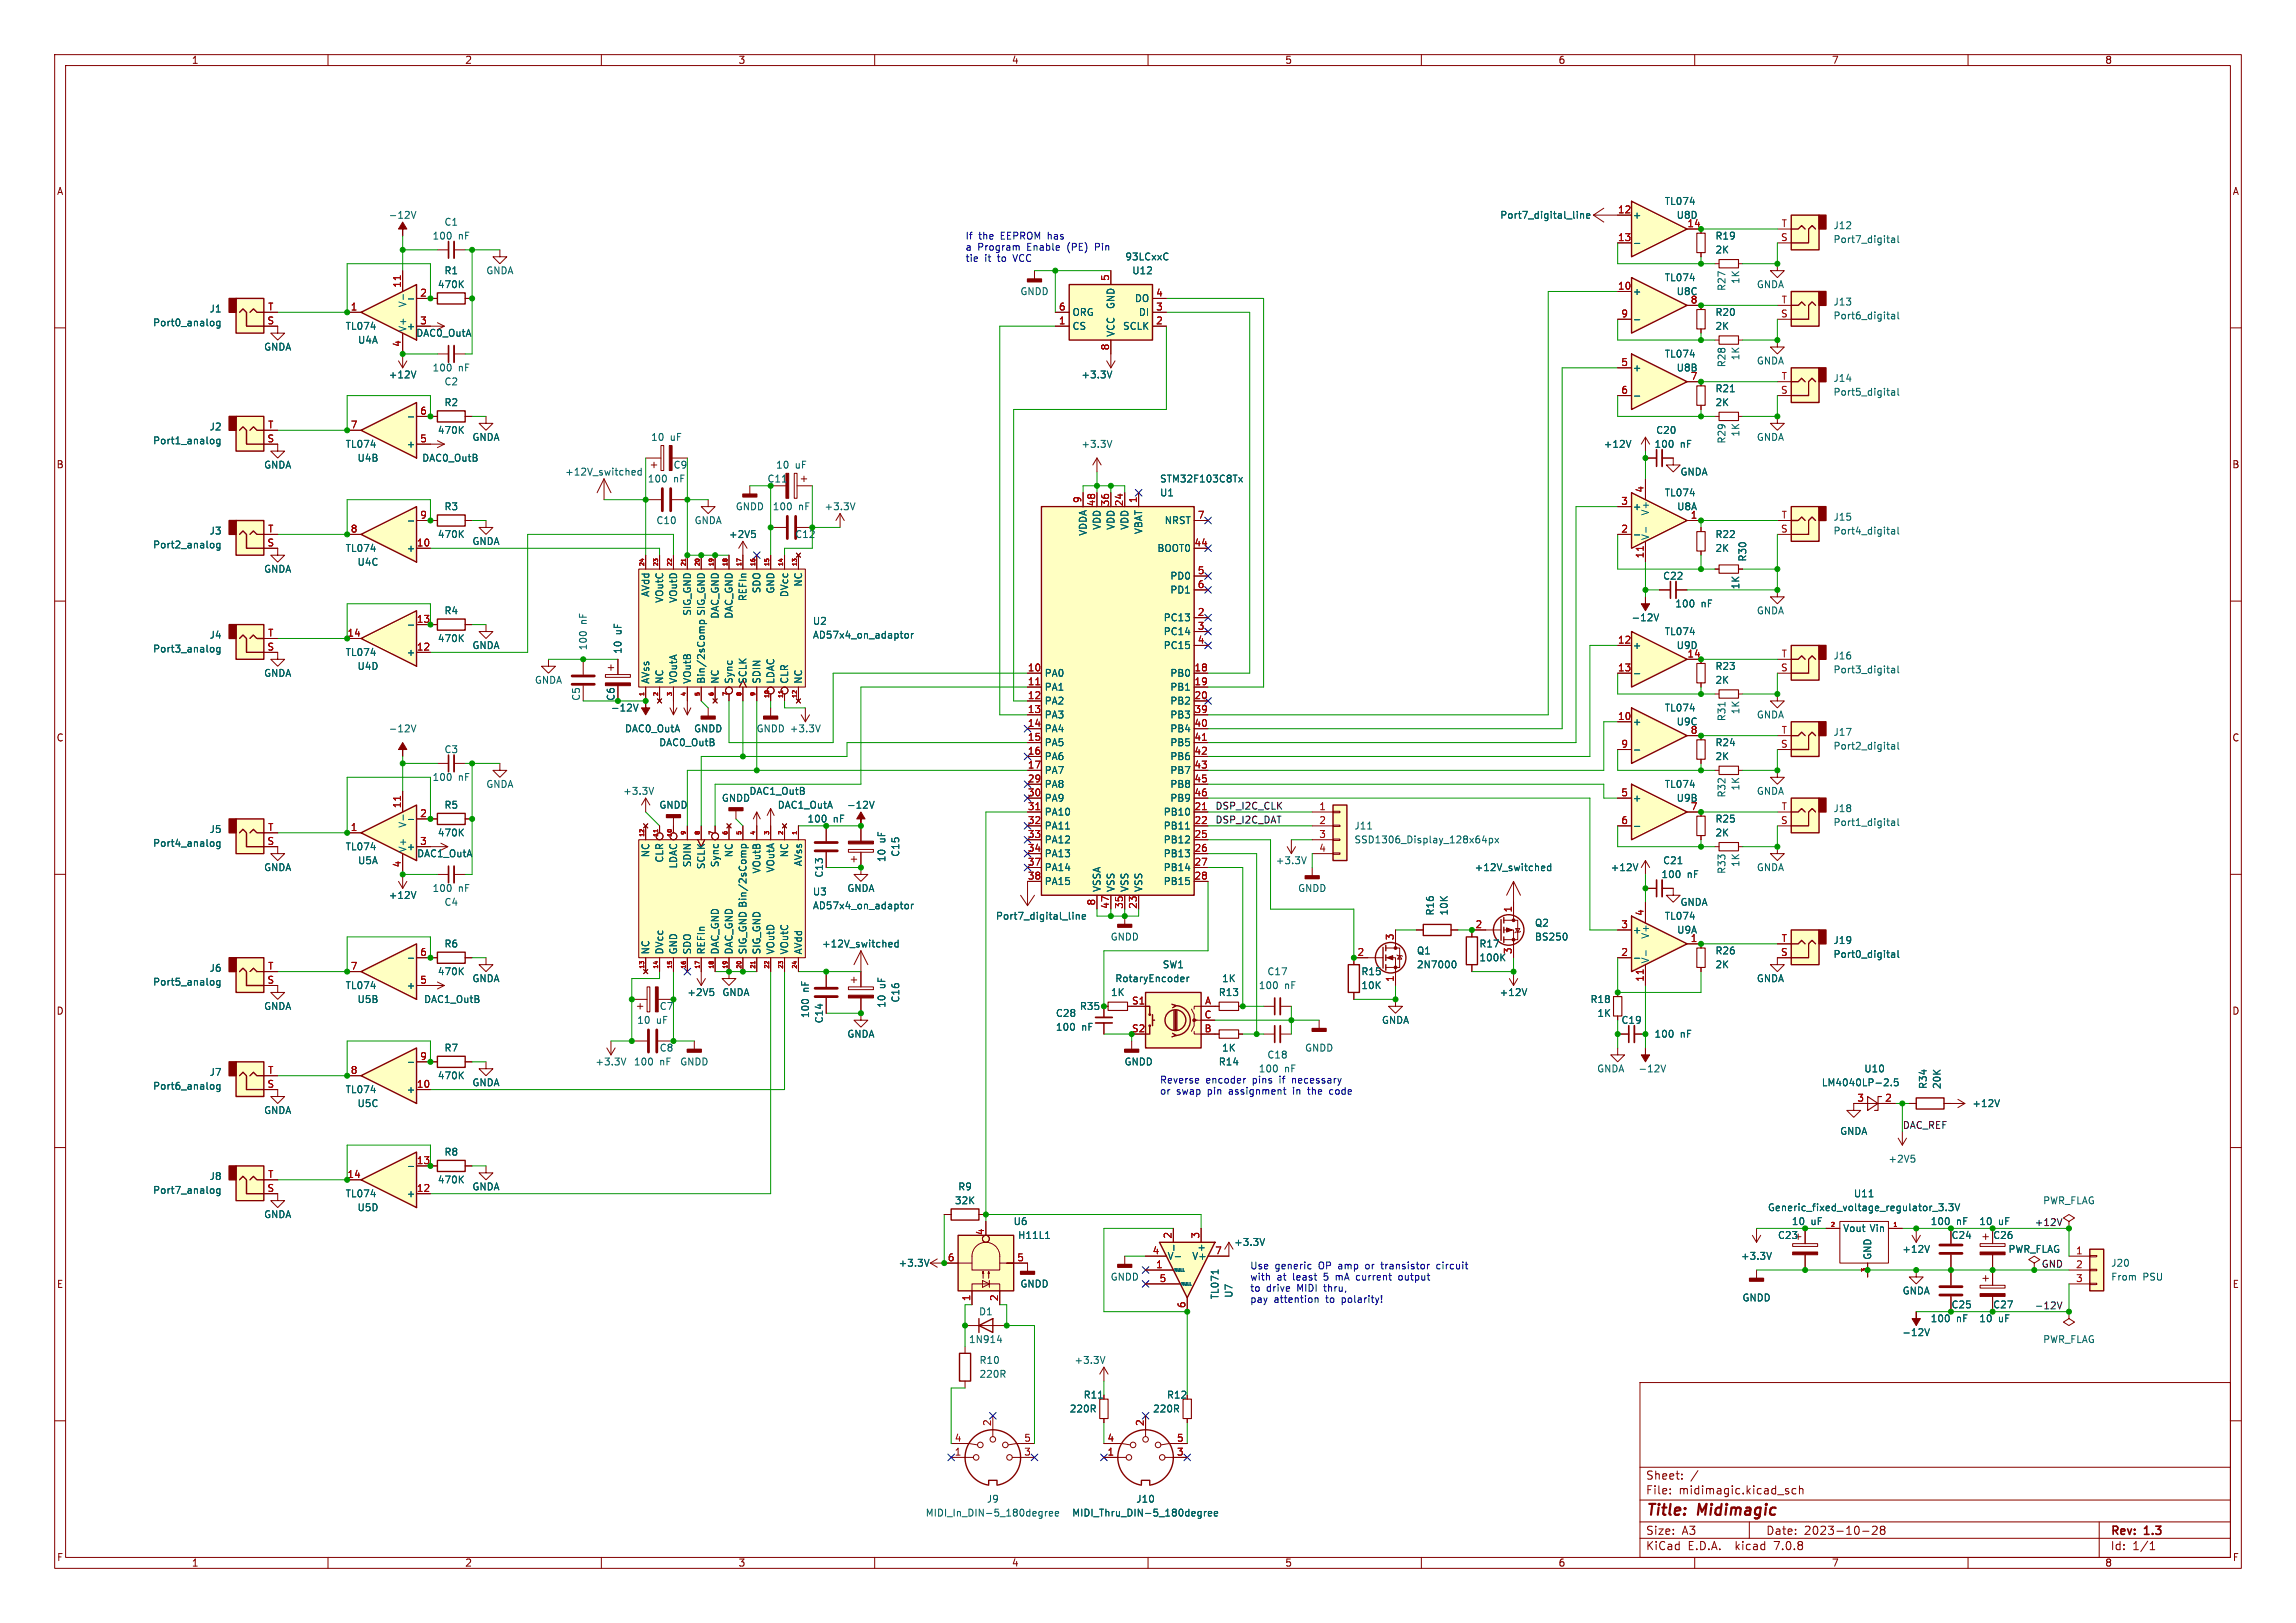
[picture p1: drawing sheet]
<svg xmlns="http://www.w3.org/2000/svg" width="420mm" height="297mm" viewBox="0 0 420 297" stroke-linecap="round" stroke-linejoin="round" font-family="sans-serif">
<defs><g id="words">
<g font-size="2.8" fill="#840000">
<text x="301" y="277.9">Title:</text>
<text x="310.6" y="277.9">Midimagic</text>
</g>
<g font-size="2.1" fill="#840000">
<text x="301" y="273.7">File:</text>
<text x="301" y="271">Sheet:</text>
<text x="307.1" y="273.7">midimagic.kicad_sch</text>
<text x="301" y="281.1">Size:</text>
<text x="307.6" y="281.1">A3</text>
<text x="323" y="281.1">Date:</text>
<text x="330" y="281.1">2023-10-28</text>
<text x="386" y="281.3">Rev:</text>
<text x="392.4" y="281.3">1.3</text>
<text x="301" y="283.9">KiCad</text>
<text x="308.7" y="283.9">E.D.A.</text>
<text x="317.6" y="283.9">kicad</text>
<text x="324.8" y="283.9">7.0.8</text>
<text x="386" y="283.9">Id:</text>
<text x="390.1" y="283.9">1/1</text>
</g>
<g font-size="1.8" fill="#840000">
<text x="35" y="11.9">1</text>
<text x="85" y="11.9">2</text>
<text x="135" y="11.9">3</text>
<text x="185" y="11.9">4</text>
<text x="235" y="11.9">5</text>
<text x="285" y="11.9">6</text>
<text x="335" y="11.9">7</text>
<text x="385" y="11.9">8</text>
<text x="10.3" y="35.9">A</text>
<text x="408.3" y="35.9">A</text>
<text x="10.3" y="85.9">B</text>
<text x="408.2" y="85.9">B</text>
<text x="10.3" y="135.9">C</text>
<text x="408.2" y="135.9">C</text>
<text x="10.3" y="185.9">D</text>
<text x="408.2" y="185.9">D</text>
<text x="10.3" y="235.9">E</text>
<text x="408.3" y="235.9">E</text>
<text x="10.3" y="285.9">F</text>
<text x="35" y="286.9">1</text>
<text x="85" y="286.9">2</text>
<text x="135" y="286.9">3</text>
<text x="185" y="286.9">4</text>
<text x="235" y="286.9">5</text>
<text x="285" y="286.9">6</text>
<text x="335" y="286.9">7</text>
<text x="385" y="286.9">8</text>
<text x="408.3" y="285.9">F</text>
</g>
<g font-size="1.8" fill="#006464">
<text x="71" y="40.2">-12V</text>
<text x="81.2" y="41.5">C1</text>
<text x="274.3" y="40.2">Port7_digital_line</text>
<text x="298.6" y="40.2">+</text>
<text x="304.4" y="37.7">TL074</text>
<text x="306.6" y="40.2">U8D</text>
<text x="79" y="44">100</text>
<text x="83.8" y="44">nF</text>
<text x="205.7" y="47.9">93LCxxC</text>
<text x="313.7" y="44">R19</text>
<text x="313.7" y="46.6">2K</text>
<text x="335.3" y="42.1">J12</text>
<text x="335.3" y="44.7">Port7_digital</text>
<text x="80" y="52.9">470K</text>
<text x="81.2" y="50.4">R1</text>
<text x="88.9" y="50.4">GNDA</text>
<text x="207" y="50.4">U12</text>
<text x="304.4" y="51.7">TL074</text>
<text x="315.8" y="53.3" transform="rotate(-90 315.8 53.3)">R27</text>
<text x="318.4" y="52.1" transform="rotate(-90 318.4 52.1)">1K</text>
<text x="321.3" y="52.9">GNDA</text>
<text x="27.9" y="59.9">Port0_analog</text>
<text x="38.3" y="57.4">J1</text>
<text x="74.5" y="56.3" transform="rotate(-90 74.5 56.3)">V-</text>
<text x="186.6" y="54.2">GNDD</text>
<text x="196.1" y="58">ORG</text>
<text x="204.1" y="56.7" transform="rotate(-90 204.1 56.7)">GND</text>
<text x="207.5" y="55.5">DO</text>
<text x="208.2" y="58">DI</text>
<text x="298.6" y="54.2">+</text>
<text x="306.6" y="54.2">U8C</text>
<text x="313.7" y="58">R20</text>
<text x="335.3" y="56.1">J13</text>
<text x="335.3" y="58.6">Port6_digital</text>
<text x="48.2" y="64.4">GNDA</text>
<text x="63.1" y="60.6">TL074</text>
<text x="65.4" y="63.1">U4A</text>
<text x="74.3" y="60.6">+</text>
<text x="74.5" y="60.8" transform="rotate(-90 74.5 60.8)">V+</text>
<text x="76" y="61.8">DAC0_OutA</text>
<text x="196.1" y="60.6">CS</text>
<text x="204.1" y="61.7" transform="rotate(-90 204.1 61.7)">VCC</text>
<text x="205.3" y="60.6">SCLK</text>
<text x="304.4" y="65.6">TL074</text>
<text x="313.7" y="60.6">2K</text>
<text x="71" y="69.4">+12V</text>
<text x="79" y="68.2">100</text>
<text x="81.2" y="70.7">C2</text>
<text x="83.8" y="68.2">nF</text>
<text x="197.7" y="69.4">+3.3V</text>
<text x="298.6" y="68.2">+</text>
<text x="306.6" y="68.2">U8B</text>
<text x="313.7" y="72">R21</text>
<text x="315.8" y="67.3" transform="rotate(-90 315.8 67.3)">R28</text>
<text x="318.4" y="66" transform="rotate(-90 318.4 66)">1K</text>
<text x="321.3" y="66.9">GNDA</text>
<text x="335.3" y="70.1">J14</text>
<text x="81.2" y="74.5">R2</text>
<text x="313.7" y="74.5">2K</text>
<text x="335.3" y="72.6">Port5_digital</text>
<text x="27.9" y="81.5">Port1_analog</text>
<text x="38.3" y="79">J2</text>
<text x="63.1" y="82.1">TL074</text>
<text x="74.3" y="82.1">+</text>
<text x="80" y="79.6">470K</text>
<text x="86.3" y="80.9">GNDA</text>
<text x="119" y="80.9">10</text>
<text x="122.6" y="80.9">uF</text>
<text x="197.7" y="82.1">+3.3V</text>
<text x="293.3" y="82.1">+12V</text>
<text x="302.6" y="82.1">100</text>
<text x="302.9" y="79.6">C20</text>
<text x="307.4" y="82.1">nF</text>
<text x="315.8" y="81.3" transform="rotate(-90 315.8 81.3)">R29</text>
<text x="318.4" y="80" transform="rotate(-90 318.4 80)">1K</text>
<text x="321.3" y="80.9">GNDA</text>
<text x="48.2" y="86">GNDA</text>
<text x="65.3" y="84.7">U4B</text>
<text x="77.1" y="84.7">DAC0_OutB</text>
<text x="103.3" y="87.2">+12V_switched</text>
<text x="118.4" y="88.5">100</text>
<text x="123.1" y="86">C9</text>
<text x="123.2" y="88.5">nF</text>
<text x="140.3" y="88.5">C11</text>
<text x="141.9" y="86">10</text>
<text x="145.5" y="86">uF</text>
<text x="212.1" y="88.5">STM32F103C8Tx</text>
<text x="307.3" y="87.2">GNDA</text>
<text x="81.2" y="93.6">R3</text>
<text x="134.5" y="93.6">GNDD</text>
<text x="141.3" y="93.6">100</text>
<text x="146.1" y="93.6">nF</text>
<text x="150.7" y="93.6">+3.3V</text>
<text x="212.1" y="91">U1</text>
<text x="298.6" y="93.6">+</text>
<text x="301.9" y="94.4" transform="rotate(-90 301.9 94.4)">V+</text>
<text x="304.4" y="91">TL074</text>
<text x="306.7" y="93.6">U8A</text>
<text x="335.3" y="95.5">J15</text>
<text x="27.9" y="100.6">Port2_analog</text>
<text x="38.3" y="98">J3</text>
<text x="63.1" y="101.2">TL074</text>
<text x="74.3" y="101.2">+</text>
<text x="80" y="98.7">470K</text>
<text x="86.3" y="99.9">GNDA</text>
<text x="120" y="96.1">C10</text>
<text x="127" y="96.1">GNDA</text>
<text x="133.2" y="98.7">+2V5</text>
<text x="145.4" y="98.7">C12</text>
<text x="199" y="98.1" transform="rotate(-90 199 98.1)">VDDA</text>
<text x="201.5" y="97" transform="rotate(-90 201.5 97)">VDD</text>
<text x="204.1" y="97" transform="rotate(-90 204.1 97)">VDD</text>
<text x="206.6" y="97" transform="rotate(-90 206.6 97)">VDD</text>
<text x="209.1" y="97.8" transform="rotate(-90 209.1 97.8)">VBAT</text>
<text x="211.6" y="101.2">BOOT0</text>
<text x="213" y="96.1">NRST</text>
<text x="301.9" y="98.9" transform="rotate(-90 301.9 98.9)">V-</text>
<text x="313.7" y="98.7">R22</text>
<text x="313.7" y="101.2">2K</text>
<text x="335.3" y="98">Port4_digital</text>
<text x="48.2" y="105">GNDA</text>
<text x="65.3" y="103.7">U4C</text>
<text x="146.9" y="107.5" transform="rotate(-90 146.9 107.5)">NC</text>
<text x="214" y="106.3">PD0</text>
<text x="304.1" y="106.3">C22</text>
<text x="318.4" y="107.9" transform="rotate(-90 318.4 107.9)">1K</text>
<text x="319.6" y="102.9" transform="rotate(-90 319.6 102.9)">R30</text>
<text x="81.2" y="112.6">R4</text>
<text x="119" y="109.3" transform="rotate(-90 119 109.3)">AVdd</text>
<text x="121.5" y="110.4" transform="rotate(-90 121.5 110.4)">VOutC</text>
<text x="124.1" y="110.4" transform="rotate(-90 124.1 110.4)">VOutD</text>
<text x="126.6" y="112.8" transform="rotate(-90 126.6 112.8)">SIG_GND</text>
<text x="129.1" y="112.8" transform="rotate(-90 129.1 112.8)">SIG_GND</text>
<text x="131.7" y="113.3" transform="rotate(-90 131.7 113.3)">DAC_GND</text>
<text x="134.2" y="113.3" transform="rotate(-90 134.2 113.3)">DAC_GND</text>
<text x="136.8" y="110.1" transform="rotate(-90 136.8 110.1)">REFIn</text>
<text x="139.3" y="108.7" transform="rotate(-90 139.3 108.7)">SDO</text>
<text x="141.8" y="108.7" transform="rotate(-90 141.8 108.7)">GND</text>
<text x="144.4" y="109.4" transform="rotate(-90 144.4 109.4)">DVcc</text>
<text x="212.8" y="113.9">PC13</text>
<text x="214" y="108.8">PD1</text>
<text x="298.3" y="113.9">-12V</text>
<text x="306.4" y="111.4">100</text>
<text x="311.2" y="111.4">nF</text>
<text x="321.3" y="112.6">GNDA</text>
<text x="27.9" y="119.6">Port3_analog</text>
<text x="38.3" y="117.1">J4</text>
<text x="80" y="117.7">470K</text>
<text x="86.3" y="119">GNDA</text>
<text x="107.5" y="119.1" transform="rotate(-90 107.5 119.1)">100</text>
<text x="107.5" y="114.3" transform="rotate(-90 107.5 114.3)">nF</text>
<text x="113.9" y="119.8" transform="rotate(-90 113.9 119.8)">10</text>
<text x="113.9" y="116.2" transform="rotate(-90 113.9 116.2)">uF</text>
<text x="148.6" y="117.1">AD57x4_on_adaptor</text>
<text x="148.6" y="114.5">U2</text>
<text x="212.8" y="116.4">PC14</text>
<text x="212.8" y="119">PC15</text>
<text x="298.6" y="119">+</text>
<text x="304.4" y="116.4">TL074</text>
<text x="306.6" y="119">U9D</text>
<text x="48.2" y="124.1">GNDA</text>
<text x="63.1" y="120.2">TL074</text>
<text x="65.3" y="122.8">U4D</text>
<text x="74.3" y="120.2">+</text>
<text x="97.7" y="125.3">GNDA</text>
<text x="119" y="125.2" transform="rotate(-90 119 125.2)">AVss</text>
<text x="121.5" y="125.2" transform="rotate(-90 121.5 125.2)">NC</text>
<text x="124.1" y="125.2" transform="rotate(-90 124.1 125.2)">VOutA</text>
<text x="126.6" y="125.2" transform="rotate(-90 126.6 125.2)">VOutB</text>
<text x="129.1" y="125.2" transform="rotate(-90 129.1 125.2)">Bin/2sComp</text>
<text x="131.7" y="125.2" transform="rotate(-90 131.7 125.2)">NC</text>
<text x="134.2" y="125.2" transform="rotate(-90 134.2 125.2)">Sync</text>
<text x="136.8" y="125.2" transform="rotate(-90 136.8 125.2)">SCLK</text>
<text x="139.3" y="125.2" transform="rotate(-90 139.3 125.2)">SDIN</text>
<text x="141.8" y="125.2" transform="rotate(-90 141.8 125.2)">LDAC</text>
<text x="144.4" y="125.2" transform="rotate(-90 144.4 125.2)">CLR</text>
<text x="146.9" y="125.2" transform="rotate(-90 146.9 125.2)">NC</text>
<text x="191" y="124.1">PA0</text>
<text x="214" y="124.1">PB0</text>
<text x="313.7" y="122.8">R23</text>
<text x="313.7" y="125.3">2K</text>
<text x="335.3" y="120.9">J16</text>
<text x="335.3" y="123.4">Port3_digital</text>
<text x="106.3" y="128.3" transform="rotate(-90 106.3 128.3)">C5</text>
<text x="111.7" y="130.4">-12V</text>
<text x="112.6" y="128.3" transform="rotate(-90 112.6 128.3)">C6</text>
<text x="191" y="126.6">PA1</text>
<text x="191" y="129.1">PA2</text>
<text x="191" y="131.7">PA3</text>
<text x="214" y="126.6">PB1</text>
<text x="214" y="129.1">PB2</text>
<text x="214" y="131.7">PB3</text>
<text x="304.4" y="130.4">TL074</text>
<text x="318.4" y="130.8" transform="rotate(-90 318.4 130.8)">1K</text>
<text x="321.3" y="131.7">GNDA</text>
<text x="71" y="134.2">-12V</text>
<text x="114.2" y="134.2">DAC0_OutA</text>
<text x="120.5" y="136.8">DAC0_OutB</text>
<text x="126.9" y="134.2">GNDD</text>
<text x="138.3" y="134.2">GNDD +3.3V</text>
<text x="191" y="134.2">PA4</text>
<text x="191" y="136.8">PA5</text>
<text x="214" y="134.2">PB4</text>
<text x="214" y="136.8">PB5</text>
<text x="298.6" y="132.9">+</text>
<text x="306.6" y="132.9">U9C</text>
<text x="313.7" y="136.8">R24</text>
<text x="315.8" y="132.1" transform="rotate(-90 315.8 132.1)">R31</text>
<text x="335.3" y="134.8">J17</text>
<text x="335.3" y="137.4">Port2_digital</text>
<text x="79" y="143.1">100</text>
<text x="81.2" y="138">C3</text>
<text x="83.8" y="143.1">nF</text>
<text x="191" y="139.3">PA6</text>
<text x="191" y="141.8">PA7</text>
<text x="214" y="139.3">PB6</text>
<text x="214" y="141.8">PB7</text>
<text x="313.7" y="139.3">2K</text>
<text x="81.2" y="148.2">R5</text>
<text x="88.9" y="144.4">GNDA</text>
<text x="113.9" y="145.6">+3.3V</text>
<text x="120.5" y="148.2">GNDD</text>
<text x="131.9" y="146.9">GNDD</text>
<text x="137" y="145.6">DAC1_OutB</text>
<text x="142.2" y="148.2">DAC1_OutA</text>
<text x="154.8" y="148.2">-12V</text>
<text x="191" y="144.4">PA8</text>
<text x="191" y="146.9">PA9</text>
<text x="191" y="149.5">PA10</text>
<text x="212.8" y="149.5">PB10</text>
<text x="214" y="144.4">PB8</text>
<text x="214" y="146.9">PB9</text>
<text x="298.6" y="146.9">+</text>
<text x="304.4" y="144.4">TL074</text>
<text x="306.6" y="146.9">U9B</text>
<text x="315.8" y="146" transform="rotate(-90 315.8 146)">R32</text>
<text x="318.4" y="144.8" transform="rotate(-90 318.4 144.8)">1K</text>
<text x="321.3" y="145.6">GNDA</text>
<text x="335.3" y="148.8">J18</text>
<text x="27.9" y="155.2">Port4_analog</text>
<text x="38.3" y="152.6">J5</text>
<text x="63.1" y="155.8">TL074</text>
<text x="74.3" y="155.8">+</text>
<text x="74.5" y="151.6" transform="rotate(-90 74.5 151.6)">V-</text>
<text x="80" y="153.3">470K</text>
<text x="147.6" y="150.7">100</text>
<text x="152.4" y="150.7">nF</text>
<text x="162.2" y="154.3" transform="rotate(-90 162.2 154.3)">uF</text>
<text x="191" y="152">PA11</text>
<text x="191" y="154.5">PA12</text>
<text x="212.8" y="152">PB11</text>
<text x="212.8" y="154.5">PB12</text>
<text x="247.7" y="152">J11</text>
<text x="247.7" y="154.5">SSD1306_Display_128x64px</text>
<text x="313.7" y="150.7">R25</text>
<text x="313.7" y="153.3">2K</text>
<text x="335.3" y="151.4">Port1_digital</text>
<text x="48.2" y="159.6">GNDA</text>
<text x="65.4" y="158.3">U5A</text>
<text x="74.5" y="156.1" transform="rotate(-90 74.5 156.1)">V+</text>
<text x="76.2" y="157.1">DAC1_OutA</text>
<text x="119" y="157" transform="rotate(-90 119 157)">NC</text>
<text x="121.5" y="157.9" transform="rotate(-90 121.5 157.9)">CLR</text>
<text x="124.1" y="159" transform="rotate(-90 124.1 159)">LDAC</text>
<text x="126.6" y="158.8" transform="rotate(-90 126.6 158.8)">SDIN</text>
<text x="129.1" y="159.2" transform="rotate(-90 129.1 159.2)">SCLK</text>
<text x="131.7" y="158.8" transform="rotate(-90 131.7 158.8)">Sync</text>
<text x="134.2" y="157" transform="rotate(-90 134.2 157)">NC</text>
<text x="139.3" y="159.9" transform="rotate(-90 139.3 159.9)">VOutB</text>
<text x="141.8" y="159.8" transform="rotate(-90 141.8 159.8)">VOutA</text>
<text x="144.4" y="157" transform="rotate(-90 144.4 157)">NC</text>
<text x="146.9" y="158.6" transform="rotate(-90 146.9 158.6)">AVss</text>
<text x="150.7" y="160.7" transform="rotate(-90 150.7 160.7)">C13</text>
<text x="162.2" y="157.9" transform="rotate(-90 162.2 157.9)">10</text>
<text x="164.7" y="156.9" transform="rotate(-90 164.7 156.9)">C15</text>
<text x="191" y="157.1">PA13</text>
<text x="191" y="159.6">PA14</text>
<text x="212.8" y="157.1">PB13</text>
<text x="212.8" y="159.6">PB14</text>
<text x="233.3" y="158.3">+3.3V</text>
<text x="269.7" y="159.6">+12V_switched</text>
<text x="294.5" y="159.6">+12V</text>
<text x="303.8" y="160.9">100</text>
<text x="304.1" y="158.3">C21</text>
<text x="308.6" y="160.9">nF</text>
<text x="315.8" y="160" transform="rotate(-90 315.8 160)">R33</text>
<text x="318.4" y="158.7" transform="rotate(-90 318.4 158.7)">1K</text>
<text x="321.3" y="159.6">GNDA</text>
<text x="71" y="164.7">+12V</text>
<text x="79" y="163.4">100</text>
<text x="81.2" y="166">C4</text>
<text x="83.8" y="163.4">nF</text>
<text x="148.6" y="166.6">AD57x4_on_adaptor</text>
<text x="148.6" y="164.1">U3</text>
<text x="154.9" y="163.4">GNDA</text>
<text x="191" y="162.2">PA15</text>
<text x="201.5" y="163.3" transform="rotate(-90 201.5 163.3)">VSSA</text>
<text x="204.1" y="163.3" transform="rotate(-90 204.1 163.3)">VSS</text>
<text x="206.6" y="163.3" transform="rotate(-90 206.6 163.3)">VSS</text>
<text x="209.1" y="163.3" transform="rotate(-90 209.1 163.3)">VSS</text>
<text x="212.8" y="162.2">PB15</text>
<text x="237.4" y="163.4">GNDD</text>
<text x="262.5" y="167.6" transform="rotate(-90 262.5 167.6)">R16</text>
<text x="265" y="167.6" transform="rotate(-90 265 167.6)">10K</text>
<text x="307.3" y="166">GNDA</text>
<text x="81.2" y="173.6">R6</text>
<text x="150.3" y="173.6">+12V_switched</text>
<text x="182.1" y="168.5">Port7_digital_line</text>
<text x="203.1" y="172.3">GNDD</text>
<text x="270.5" y="173.6">R17</text>
<text x="280.7" y="169.8">Q2</text>
<text x="280.7" y="172.3">BS250</text>
<text x="298.6" y="171">+</text>
<text x="301.9" y="171.9" transform="rotate(-90 301.9 171.9)">V+</text>
<text x="304.4" y="168.5">TL074</text>
<text x="306.7" y="171">U9A</text>
<text x="335.3" y="172.9">J19</text>
<text x="38.3" y="178">J6</text>
<text x="80" y="178.7">470K</text>
<text x="86.3" y="179.9">GNDA</text>
<text x="119" y="174.8" transform="rotate(-90 119 174.8)">NC</text>
<text x="121.5" y="174.8" transform="rotate(-90 121.5 174.8)">DVcc</text>
<text x="124.1" y="174.8" transform="rotate(-90 124.1 174.8)">GND</text>
<text x="126.6" y="174.8" transform="rotate(-90 126.6 174.8)">SDO</text>
<text x="129.1" y="174.8" transform="rotate(-90 129.1 174.8)">REFIn</text>
<text x="131.7" y="174.8" transform="rotate(-90 131.7 174.8)">DAC_GND</text>
<text x="134.2" y="174.8" transform="rotate(-90 134.2 174.8)">DAC_GND</text>
<text x="136.8" y="174.8" transform="rotate(-90 136.8 174.8)">SIG_GND Bin/2sComp</text>
<text x="139.3" y="174.8" transform="rotate(-90 139.3 174.8)">SIG_GND</text>
<text x="141.8" y="174.8" transform="rotate(-90 141.8 174.8)">VOutD</text>
<text x="144.4" y="174.8" transform="rotate(-90 144.4 174.8)">VOutC</text>
<text x="146.9" y="174.8" transform="rotate(-90 146.9 174.8)">AVdd</text>
<text x="203.9" y="179.9">RotaryEncoder</text>
<text x="212.6" y="177.4">SW1</text>
<text x="223.4" y="179.9">1K</text>
<text x="231.7" y="178.7">C17</text>
<text x="248.9" y="178.7">R15</text>
<text x="259.1" y="174.9">Q1</text>
<text x="259.1" y="177.4">2N7000</text>
<text x="270.5" y="176.1">100K</text>
<text x="301.9" y="176.4" transform="rotate(-90 301.9 176.4)">V-</text>
<text x="313.7" y="174.9">R26</text>
<text x="313.7" y="177.4">2K</text>
<text x="321.3" y="179.9">GNDA</text>
<text x="335.3" y="175.5">Port0_digital</text>
<text x="27.9" y="180.6">Port5_analog</text>
<text x="48.2" y="185">GNDA</text>
<text x="63.1" y="181.2">TL074</text>
<text x="65.3" y="183.7">U5B</text>
<text x="74.3" y="181.2">+</text>
<text x="77.5" y="183.7">DAC1_OutB</text>
<text x="120.6" y="185">C7</text>
<text x="125.6" y="182.5">+2V5</text>
<text x="132" y="182.5">GNDA</text>
<text x="148.2" y="181.6" transform="rotate(-90 148.2 181.6)">nF</text>
<text x="162.2" y="184.5" transform="rotate(-90 162.2 184.5)">10</text>
<text x="162.2" y="180.9" transform="rotate(-90 162.2 180.9)">uF</text>
<text x="164.7" y="183.6" transform="rotate(-90 164.7 183.6)">C16</text>
<text x="197.4" y="185">R35</text>
<text x="203.1" y="182.5">1K</text>
<text x="222.8" y="182.5">R13</text>
<text x="230.2" y="181.2">100</text>
<text x="235" y="181.2">nF</text>
<text x="248.9" y="181.2">10K</text>
<text x="274.2" y="182.5">+12V</text>
<text x="290.8" y="183.7">R18</text>
<text x="116.5" y="187.6">10</text>
<text x="120.1" y="187.6">uF</text>
<text x="148.2" y="186.4" transform="rotate(-90 148.2 186.4)">100</text>
<text x="150.7" y="187.4" transform="rotate(-90 150.7 187.4)">C14</text>
<text x="154.9" y="190.1">GNDA</text>
<text x="193" y="188.8">100</text>
<text x="193" y="186.3">C28</text>
<text x="197.8" y="188.8">nF</text>
<text x="252.7" y="187.6">GNDA</text>
<text x="292.1" y="186.3">1K</text>
<text x="296.5" y="187.6">C19</text>
<text x="302.6" y="190.1">100</text>
<text x="307.4" y="190.1">nF</text>
<text x="38.3" y="197.1">J7</text>
<text x="80" y="197.7">470K</text>
<text x="81.2" y="192.6">R7</text>
<text x="108.8" y="195.2">+3.3V</text>
<text x="115.9" y="195.2">100</text>
<text x="120.6" y="192.6">C8</text>
<text x="120.7" y="195.2">nF</text>
<text x="124.3" y="195.2">GNDD</text>
<text x="205.6" y="195.2">GNDD</text>
<text x="222.8" y="195.2">R14</text>
<text x="223.4" y="192.6">1K</text>
<text x="231.7" y="193.9">C18</text>
<text x="235" y="196.4">nF</text>
<text x="238.6" y="192.6">GNDD</text>
<text x="292.1" y="196.4">GNDA</text>
<text x="299.6" y="196.4">-12V</text>
<text x="340.9" y="196.4">U10</text>
<text x="27.9" y="199.6">Port6_analog</text>
<text x="63.1" y="200.3">TL074</text>
<text x="65.3" y="202.8">U5C</text>
<text x="74.3" y="200.3">+</text>
<text x="86.3" y="199">GNDA</text>
<text x="333.2" y="199">LM4040LP-2.5</text>
<text x="352.7" y="199.4" transform="rotate(-90 352.7 199.4)">R34</text>
<text x="355.2" y="199.4" transform="rotate(-90 355.2 199.4)">20K</text>
<text x="360.7" y="202.8">+12V</text>
<text x="48.2" y="204.1">GNDA</text>
<text x="336.5" y="207.9">GNDA</text>
<text x="81.2" y="211.7">R8</text>
<text x="345.3" y="213">+2V5</text>
<text x="27.9" y="218.7">Port7_analog</text>
<text x="38.3" y="216.1">J8</text>
<text x="63.1" y="219.3">TL074</text>
<text x="65.3" y="221.8">U5D</text>
<text x="74.3" y="219.3">+</text>
<text x="80" y="216.8">470K</text>
<text x="86.3" y="218">GNDA</text>
<text x="174.6" y="220.6">32K</text>
<text x="175.2" y="218">R9</text>
<text x="323.3" y="221.8">Generic_fixed_voltage_regulator_3.3V</text>
<text x="339" y="219.3">U11</text>
<text x="373.6" y="220.6">PWR_FLAG</text>
<text x="48.2" y="223.1">GNDA</text>
<text x="185.3" y="224.4">U6</text>
<text x="186.1" y="226.9">H11L1</text>
<text x="325.1" y="226.9">C23</text>
<text x="327.7" y="224.4">10</text>
<text x="331.3" y="224.4">uF</text>
<text x="337.1" y="225.7">Vout Vin</text>
<text x="353.1" y="224.4">100</text>
<text x="356.9" y="226.9">C24</text>
<text x="357.9" y="224.4">nF</text>
<text x="362" y="224.4">10</text>
<text x="364.5" y="226.9">C26</text>
<text x="365.5" y="224.4">uF</text>
<text x="164.3" y="232">+3.3V</text>
<text x="213.5" y="230.7">V-</text>
<text x="218" y="230.7">V+</text>
<text x="220.6" y="229.2" transform="rotate(-90 220.6 229.2)">+</text>
<text x="225.7" y="228.2">+3.3V</text>
<text x="318.4" y="230.7">+3.3V</text>
<text x="342.5" y="230.6" transform="rotate(-90 342.5 230.6)">GND</text>
<text x="347.9" y="229.5">+12V</text>
<text x="367.3" y="229.5">PWR_FLAG</text>
<text x="386.1" y="232">J20</text>
<text x="186.6" y="235.8">GNDD</text>
<text x="203.1" y="234.5">GNDD</text>
<text x="223.1" y="237.9" transform="rotate(-90 223.1 237.9)">TL071</text>
<text x="225.7" y="237.6" transform="rotate(-90 225.7 237.6)">U7</text>
<text x="318.6" y="238.4">GNDD</text>
<text x="347.9" y="237.1">GNDA</text>
<text x="356.9" y="239.6">C25</text>
<text x="364.5" y="239.6">C27</text>
<text x="386.1" y="234.5">From</text>
<text x="392" y="234.5">PSU</text>
<text x="177.2" y="246">1N914</text>
<text x="179" y="240.9">D1</text>
<text x="347.9" y="244.7">-12V</text>
<text x="353.1" y="242.2">100</text>
<text x="357.9" y="242.2">nF</text>
<text x="362" y="242.2">10</text>
<text x="365.5" y="242.2">uF</text>
<text x="373.6" y="246">PWR_FLAG</text>
<text x="179.1" y="249.8">R10</text>
<text x="196.4" y="249.8">+3.3V</text>
<text x="179.1" y="252.3">220R</text>
<text x="198.1" y="256.1">R11</text>
<text x="213.4" y="256.1">R12</text>
<text x="195.6" y="258.7">220R</text>
<text x="210.8" y="258.7">220R</text>
<text x="180.4" y="275.2">J9</text>
<text x="207.8" y="275.2">J10</text>
<text x="169.2" y="277.7">MIDI_In_DIN-5_180degree</text>
<text x="196" y="277.7">MIDI_Thru_DIN-5_180degree</text>
</g>
<g font-size="1.8" fill="#a90000">
<text x="295.9" y="39.1">12</text>
<text x="308.6" y="41.7">14</text>
<text x="325.8" y="41.7">T</text>
<text x="295.9" y="44.2">13</text>
<text x="325.7" y="44.2">S</text>
<text x="73.4" y="52.7" transform="rotate(-90 73.4 52.7)">11</text>
<text x="202.9" y="51.5" transform="rotate(-90 202.9 51.5)">5</text>
<text x="295.9" y="53.1">10</text>
<text x="48.8" y="59.4">S</text>
<text x="48.9" y="56.9">T</text>
<text x="64.1" y="56.9">1</text>
<text x="76.8" y="54.4">2</text>
<text x="76.8" y="59.4">3</text>
<text x="193.6" y="59.4">1</text>
<text x="193.6" y="56.9">6</text>
<text x="211.4" y="59.4">2</text>
<text x="211.4" y="56.9">3</text>
<text x="211.4" y="54.4">4</text>
<text x="296.5" y="58.2">9</text>
<text x="309.2" y="55.6">8</text>
<text x="325.7" y="58.2">S</text>
<text x="325.8" y="55.6">T</text>
<text x="73.4" y="63.6" transform="rotate(-90 73.4 63.6)">4</text>
<text x="202.9" y="64.2" transform="rotate(-90 202.9 64.2)">8</text>
<text x="296.5" y="67.1">5</text>
<text x="309.2" y="69.6">7</text>
<text x="325.8" y="69.6">T</text>
<text x="76.8" y="75.9">6</text>
<text x="296.5" y="72.1">6</text>
<text x="325.7" y="72.1">S</text>
<text x="48.8" y="81">S</text>
<text x="48.9" y="78.5">T</text>
<text x="64.1" y="78.5">7</text>
<text x="76.8" y="81">5</text>
<text x="76.8" y="95">9</text>
<text x="197.9" y="92.1" transform="rotate(-90 197.9 92.1)">9</text>
<text x="200.4" y="92.8" transform="rotate(-90 200.4 92.8)">48</text>
<text x="202.9" y="92.8" transform="rotate(-90 202.9 92.8)">36</text>
<text x="205.5" y="92.8" transform="rotate(-90 205.5 92.8)">24</text>
<text x="208" y="92.1" transform="rotate(-90 208 92.1)">1</text>
<text x="219" y="95">7</text>
<text x="296.5" y="92.5">3</text>
<text x="300.7" y="90.2" transform="rotate(-90 300.7 90.2)">4</text>
<text x="309.2" y="95">1</text>
<text x="325.8" y="95">T</text>
<text x="48.8" y="100.1">S</text>
<text x="48.9" y="97.5">T</text>
<text x="64.1" y="97.5">8</text>
<text x="76.2" y="100.1">10</text>
<text x="218.4" y="100.1">44</text>
<text x="296.5" y="97.5">2</text>
<text x="325.7" y="97.5">S</text>
<text x="219" y="105.2">5</text>
<text x="219" y="107.7">6</text>
<text x="300.7" y="102.3" transform="rotate(-90 300.7 102.3)">11</text>
<text x="219" y="112.8">2</text>
<text x="48.8" y="119.1">S</text>
<text x="48.9" y="116.6">T</text>
<text x="63.5" y="116.6">14</text>
<text x="76.2" y="119.1">12</text>
<text x="76.2" y="114">13</text>
<text x="219" y="115.3">3</text>
<text x="219" y="117.9">4</text>
<text x="295.9" y="117.9">12</text>
<text x="187.9" y="122.9">10</text>
<text x="187.9" y="125.5">11</text>
<text x="218.4" y="122.9">18</text>
<text x="218.4" y="125.5">19</text>
<text x="295.9" y="122.9">13</text>
<text x="308.6" y="120.4">14</text>
<text x="325.7" y="122.9">S</text>
<text x="325.8" y="120.4">T</text>
<text x="187.9" y="128">12</text>
<text x="187.9" y="130.6">13</text>
<text x="218.4" y="128">20</text>
<text x="218.4" y="130.6">39</text>
<text x="295.9" y="131.8">10</text>
<text x="187.9" y="133.1">14</text>
<text x="187.9" y="135.6">15</text>
<text x="218.4" y="133.1">40</text>
<text x="218.4" y="135.6">41</text>
<text x="296.5" y="136.9">9</text>
<text x="309.2" y="134.4">8</text>
<text x="325.7" y="136.9">S</text>
<text x="325.8" y="134.4">T</text>
<text x="187.9" y="138.2">16</text>
<text x="187.9" y="140.7">17</text>
<text x="187.9" y="143.3">29</text>
<text x="218.4" y="138.2">42</text>
<text x="218.4" y="140.7">43</text>
<text x="218.4" y="143.3">45</text>
<text x="73.4" y="148" transform="rotate(-90 73.4 148)">11</text>
<text x="76.8" y="149.6">2</text>
<text x="187.9" y="145.8">30</text>
<text x="187.9" y="148.3">31</text>
<text x="218.4" y="148.3">21</text>
<text x="218.4" y="145.8">46</text>
<text x="241.2" y="148.3">1</text>
<text x="296.5" y="145.8">5</text>
<text x="309.2" y="148.3">7</text>
<text x="325.8" y="148.3">T</text>
<text x="48.8" y="154.7">S</text>
<text x="48.9" y="152.1">T</text>
<text x="64.1" y="152.1">1</text>
<text x="76.8" y="154.7">3</text>
<text x="187.9" y="150.9">32</text>
<text x="187.9" y="153.4">33</text>
<text x="187.9" y="156">34</text>
<text x="218.4" y="150.9">22</text>
<text x="218.4" y="153.4">25</text>
<text x="218.4" y="156">26</text>
<text x="241.2" y="150.9">2</text>
<text x="241.2" y="153.4">3</text>
<text x="241.2" y="156">4</text>
<text x="296.5" y="150.9">6</text>
<text x="325.7" y="150.9">S</text>
<text x="73.4" y="158.8" transform="rotate(-90 73.4 158.8)">4</text>
<text x="187.9" y="158.5">37</text>
<text x="187.9" y="161">38</text>
<text x="218.4" y="158.5">27</text>
<text x="218.4" y="161">28</text>
<text x="200.4" y="165.8" transform="rotate(-90 200.4 165.8)">8</text>
<text x="202.9" y="166.4" transform="rotate(-90 202.9 166.4)">47</text>
<text x="205.5" y="166.4" transform="rotate(-90 205.5 166.4)">35</text>
<text x="208" y="166.4" transform="rotate(-90 208 166.4)">23</text>
<text x="276.6" y="167.1" transform="rotate(-90 276.6 167.1)">1</text>
<text x="300.7" y="167.7" transform="rotate(-90 300.7 167.7)">4</text>
<text x="255" y="172.2" transform="rotate(-90 255 172.2)">3</text>
<text x="269.8" y="169.9">2</text>
<text x="296.5" y="169.9">3</text>
<text x="309.2" y="172.5">1</text>
<text x="325.8" y="172.5">T</text>
<text x="48.9" y="177.5">T</text>
<text x="64.1" y="177.5">7</text>
<text x="76.8" y="175">6</text>
<text x="248.2" y="175">2</text>
<text x="255" y="179.8" transform="rotate(-90 255 179.8)">1</text>
<text x="276.6" y="174.7" transform="rotate(-90 276.6 174.7)">3</text>
<text x="296.5" y="175">2</text>
<text x="300.7" y="179.7" transform="rotate(-90 300.7 179.7)">11</text>
<text x="325.7" y="175">S</text>
<text x="48.8" y="180.1">S</text>
<text x="76.8" y="180.1">5</text>
<text x="207" y="183.9">S1</text>
<text x="220.3" y="183.9">A</text>
<text x="207" y="189">S2</text>
<text x="220.2" y="189">B</text>
<text x="220.2" y="186.4">C</text>
<text x="48.9" y="196.6">T</text>
<text x="64.1" y="196.6">8</text>
<text x="76.8" y="194.1">9</text>
<text x="48.8" y="199.1">S</text>
<text x="76.2" y="199.1">10</text>
<text x="339.7" y="201.7">3</text>
<text x="344.7" y="201.7">2</text>
<text x="48.9" y="215.6">T</text>
<text x="63.5" y="215.6">14</text>
<text x="76.2" y="213.1">13</text>
<text x="48.8" y="218.2">S</text>
<text x="76.2" y="218.2">12</text>
<text x="180.1" y="226.1" transform="rotate(-90 180.1 226.1)">4</text>
<text x="214.4" y="226.8" transform="rotate(-90 214.4 226.8)">2</text>
<text x="219.5" y="226.8" transform="rotate(-90 219.5 226.8)">3</text>
<text x="173.3" y="230.9">6</text>
<text x="186" y="230.9">5</text>
<text x="210.7" y="229.6">4</text>
<text x="211.4" y="232.2">1</text>
<text x="222.2" y="229.6">7</text>
<text x="379.7" y="229.6">1</text>
<text x="379.7" y="232.2">2</text>
<text x="177.5" y="238.2" transform="rotate(-90 177.5 238.2)">1</text>
<text x="182.6" y="238.2" transform="rotate(-90 182.6 238.2)">2</text>
<text x="212" y="234.7">5</text>
<text x="216.9" y="239.5" transform="rotate(-90 216.9 239.5)">6</text>
<text x="379.7" y="234.7">3</text>
<text x="174.6" y="263.9">4</text>
<text x="181.4" y="261.1" transform="rotate(-90 181.4 261.1)">2</text>
<text x="187.3" y="263.9">5</text>
<text x="202.5" y="263.9">4</text>
<text x="209.3" y="261.1" transform="rotate(-90 209.3 261.1)">2</text>
<text x="215.2" y="263.9">5</text>
<text x="174.6" y="266.4">1</text>
<text x="187.3" y="266.4">3</text>
<text x="202.5" y="266.4">1</text>
<text x="215.2" y="266.4">3</text>
</g>
<g font-size="1.8" fill="#0000c2">
<text x="176.5" y="43.9">If</text>
<text x="176.5" y="46">a</text>
<text x="178.8" y="46">Program</text>
<text x="179" y="43.9">the</text>
<text x="183.2" y="43.9">EEPROM has</text>
<text x="188" y="46">Enable</text>
<text x="195.5" y="46">(PE)</text>
<text x="200.8" y="46">Pin</text>
<text x="176.5" y="48">tie</text>
<text x="180.1" y="48">it</text>
<text x="182.6" y="48">to</text>
<text x="185.7" y="48">VCC</text>
<text x="230.2" y="196.4">100</text>
<text x="212.1" y="198.4">Reverse</text>
<text x="212.1" y="200.4">or</text>
<text x="215.2" y="200.4">swap</text>
<text x="220.6" y="198.4">encoder</text>
<text x="221" y="200.4">pin</text>
<text x="225.1" y="200.4">assignment</text>
<text x="229.2" y="198.4">pins</text>
<text x="234.4" y="198.4">if</text>
<text x="236.9" y="198.4">necessary</text>
<text x="237" y="200.4">in</text>
<text x="240" y="200.4">the</text>
<text x="244.1" y="200.4">code</text>
<text x="228.6" y="232.4">Use</text>
<text x="233.2" y="232.4">generic</text>
<text x="241.3" y="232.4">OP amp</text>
<text x="250.3" y="232.4">or</text>
<text x="253.4" y="232.4">transistor</text>
<text x="263.7" y="232.4">circuit</text>
<text x="228.6" y="234.4">with</text>
<text x="228.6" y="236.5">to</text>
<text x="228.6" y="238.5">pay</text>
<text x="231.6" y="236.5">drive</text>
<text x="233" y="238.5">attention</text>
<text x="233.6" y="234.4">at</text>
<text x="236.6" y="234.4">least</text>
<text x="237.4" y="236.5">MIDI</text>
<text x="242.5" y="234.4">5</text>
<text x="242.5" y="236.5">thru,</text>
<text x="242.7" y="238.5">to</text>
<text x="244.8" y="234.4">mA</text>
<text x="245.7" y="238.5">polarity!</text>
<text x="248.8" y="234.4">current</text>
<text x="256.7" y="234.4">output</text>
</g>
<g font-size="1.8" fill="#0f0f0f">
<text x="222.2" y="148.2">DSP_I2C_CLK</text>
<text x="222.2" y="150.8">DSP_I2C_DAT</text>
<text x="348" y="206.7">DAC_REF</text>
<text x="372.1" y="224.4">+12V</text>
<text x="373.4" y="232.1">GND</text>
<text x="372.1" y="239.7">-12V</text>
</g>
<g font-size="1" fill="#a90000">
<text x="117.9" y="103.7" transform="rotate(-90 117.9 103.7)">24</text>
<text x="120.4" y="103.7" transform="rotate(-90 120.4 103.7)">23</text>
<text x="122.9" y="103.7" transform="rotate(-90 122.9 103.7)">22</text>
<text x="125.5" y="103.7" transform="rotate(-90 125.5 103.7)">21</text>
<text x="128" y="103.7" transform="rotate(-90 128 103.7)">20</text>
<text x="130.6" y="103.7" transform="rotate(-90 130.6 103.7)">19</text>
<text x="133.1" y="103.7" transform="rotate(-90 133.1 103.7)">18</text>
<text x="135.6" y="103.7" transform="rotate(-90 135.6 103.7)">17</text>
<text x="138.2" y="103.7" transform="rotate(-90 138.2 103.7)">16</text>
<text x="140.7" y="103.7" transform="rotate(-90 140.7 103.7)">15</text>
<text x="143.3" y="103.7" transform="rotate(-90 143.3 103.7)">14</text>
<text x="145.8" y="103.7" transform="rotate(-90 145.8 103.7)">13</text>
<text x="117.9" y="127.5" transform="rotate(-90 117.9 127.5)">1</text>
<text x="120.4" y="127.5" transform="rotate(-90 120.4 127.5)">2</text>
<text x="122.9" y="127.5" transform="rotate(-90 122.9 127.5)">3</text>
<text x="125.5" y="127.5" transform="rotate(-90 125.5 127.5)">4</text>
<text x="128" y="127.5" transform="rotate(-90 128 127.5)">5</text>
<text x="130.6" y="127.5" transform="rotate(-90 130.6 127.5)">6</text>
<text x="133.1" y="127.5" transform="rotate(-90 133.1 127.5)">7</text>
<text x="135.6" y="127.5" transform="rotate(-90 135.6 127.5)">8</text>
<text x="138.2" y="127.5" transform="rotate(-90 138.2 127.5)">9</text>
<text x="140.7" y="127.9" transform="rotate(-90 140.7 127.9)">10</text>
<text x="143.3" y="127.9" transform="rotate(-90 143.3 127.9)">11</text>
<text x="145.8" y="127.9" transform="rotate(-90 145.8 127.9)">12</text>
<text x="117.9" y="153.3" transform="rotate(-90 117.9 153.3)">12</text>
<text x="120.4" y="153.3" transform="rotate(-90 120.4 153.3)">11</text>
<text x="122.9" y="153.3" transform="rotate(-90 122.9 153.3)">10</text>
<text x="125.5" y="152.9" transform="rotate(-90 125.5 152.9)">9</text>
<text x="128" y="152.9" transform="rotate(-90 128 152.9)">8</text>
<text x="130.6" y="152.9" transform="rotate(-90 130.6 152.9)">7</text>
<text x="133.1" y="152.9" transform="rotate(-90 133.1 152.9)">6</text>
<text x="135.6" y="152.9" transform="rotate(-90 135.6 152.9)">5</text>
<text x="138.2" y="152.9" transform="rotate(-90 138.2 152.9)">4</text>
<text x="140.7" y="152.9" transform="rotate(-90 140.7 152.9)">3</text>
<text x="143.3" y="152.9" transform="rotate(-90 143.3 152.9)">2</text>
<text x="145.8" y="152.9" transform="rotate(-90 145.8 152.9)">1</text>
<text x="117.9" y="177.4" transform="rotate(-90 117.9 177.4)">13</text>
<text x="120.4" y="177.4" transform="rotate(-90 120.4 177.4)">14</text>
<text x="122.9" y="177.4" transform="rotate(-90 122.9 177.4)">15</text>
<text x="125.5" y="177.4" transform="rotate(-90 125.5 177.4)">16</text>
<text x="128" y="177.4" transform="rotate(-90 128 177.4)">17</text>
<text x="130.6" y="177.4" transform="rotate(-90 130.6 177.4)">18</text>
<text x="133.1" y="177.4" transform="rotate(-90 133.1 177.4)">19</text>
<text x="135.6" y="177.4" transform="rotate(-90 135.6 177.4)">20</text>
<text x="138.2" y="177.4" transform="rotate(-90 138.2 177.4)">21</text>
<text x="140.7" y="177.4" transform="rotate(-90 140.7 177.4)">22</text>
<text x="143.3" y="177.4" transform="rotate(-90 143.3 177.4)">23</text>
<text x="145.8" y="177.4" transform="rotate(-90 145.8 177.4)">24</text>
<text x="334.8" y="224.5">2</text>
<text x="346.2" y="224.5">1</text>
<text x="341.4" y="232.9" transform="rotate(-90 341.4 232.9)">3</text>
</g>
<g font-size=".7" fill="#006464">
<text x="214.8" y="232.8">NULL</text>
<text x="216" y="235.4">NULL</text>
</g>
</g></defs>
<g fill="none" stroke="#840000" stroke-width=".18">
<path d="M10 10h400v277h-400zM12 12h396v273h-396zM60 10v2M110 10v2M160 10v2M210 10v2M260 10v2M310 10v2M360 10v2M10 60h2M408 60h2M313.7 76.2h.8"/>
<path d="M318 76.2h.8M325.1 72.4h2.6M325.1 69.9h2.6M118.1 83.8h2.8M118.1 91.4h2.8M119.1 85.1h1M119.6 84.6v1M120.9 81.5h.5v4.6h-.5zM122.9 83.8h2.8M122.9 91.4h2.8M129.5 91.4v1.3h1.3l-1.3 1.3-1.2-1.3h1.2M135.9 99.1v5"/>
<path d="M135.9 99.1l-.8 1.2M135.9 99.1l.8 1.2M137.2 88.9v1.5M153.7 94l-.8 1.3M153.7 94v2.5M153.7 94l.7 1.3M301 83.8h2M304 83.8h2.1M325.1 97.8h2.6M325.1 95.3h2.6M10 110h2M116.8 104.1h30.5v21.6h-30.5z"/>
<path d="M118.1 101.6v2.5M120.6 101.6v2.5M123.2 101.6v2.5M125.7 101.6v2.5M128.3 101.6v2.5M130.8 101.6v2.5M133.3 101.6v2.5M138.4 101.6v2.5M141 101.6v2.5M143.5 101.6v2.5M145.7 101.2l.7 .8M146 101.6v2.5"/>
<path d="M146.4 101.2l-.7 .8M408 110h2M91.4 139.7v1.3h1.3l-1.3 1.2-1.2-1.2h1.2M118.1 125.7v2.6M120.3 127.9l.7 .8M120.6 125.7v2.6M121 127.9l-.7 .8M123.2 125.7v2.6M125.1 129.5l.6 1.3M125.7 125.7v5.1M126.4 129.5l-.7 1.3M128.3 125.7v2.6"/>
<path d="M129.5 129.5v1.6M130.4 127.9l.8 .8M130.8 125.7v2.6M131.2 127.9l-.8 .8M133.3 127v1.3M135.9 125.7v2.6M138.4 125.7v2.6M141 127v1.3M141 129.5v1.6M143.5 127v1.3M145.7 127.9l.7 .8M146 125.7v2.6"/>
<path d="M146.4 127.9l-.7 .8M146.6 130.8l.7 1.3M147.3 129.5v2.6M148.1 130.8l-.8 1.3M10 160h2M80.6 154.3l1.3 .6h-3.2M81.9 154.9l-1.3 .7M118.1 146.1v2.5M118.1 146.1l-.8 1.2M118.1 146.1l.8 1.2M408 160h2M72.9 161.3l.8 1.3"/>
<path d="M73.7 160v2.6M74.4 161.3l-.7 1.3M80 179.7l1.3 .6h-2.6M80 160h2M83.1 160h2M88.9 175.3v1.2h1.3l-1.3 1.3-1.3-1.3h1.3M127.5 179.1l.8 1.2M128.3 177.8v2.5M129 179.1l-.7 1.2M133.3 177.8v1.3h1.3l-1.3 1.2-1.2-1.2h1.2M151.1 177.8v2.8M155.7 179.3h1"/>
<path d="M156.2 178.8v1M157.5 177.8v2.8M253 175.3h-5.4v1.2M253.5 175.3h1.8v5M253.5 173.5h2.5v3.5h-2.5M255.3 170.2v3.3M255.5 174.8l.2 .1h.7l.1 .1M256 174.9l.4 .6h-.7zM81.3 180.3l-1.3 .7M88.9 194.3v1.3h1.3l-1.3 1.3-1.3-1.3h1.3M111 191.8l.8 1.2M111.8 190.5v2.5"/>
<path d="M112.5 191.8l-.7 1.2M115.6 190.5h2.8M115.6 182.9h2.8M116.6 184.2h1M117.1 183.6v1.1M118.4 180.6h.5v4.6h-.5zM120.4 190.5h2.8M120.4 182.9h2.8M127 190.5v1.5M151.1 182.6v2.8M155.2 180.6h4.6v.5h-4.6zM157.5 182.6v4.1h1.2l-1.2 1.3-1.3-1.3h1.3"/>
<path d="M247.6 181.6v1.3M255.3 182.9v1.3h1.2l-1.2 1.2-1.3-1.2h1.3M10 210h2M88.9 213.4v1.2h1.3l-1.3 1.3-1.3-1.3h1.3M408 210h2M170.2 231.1l1.2 .8M170.2 231.1h7.6M171.4 230.4l-1.2 .7M172.7 222.2h1.3M177.8 238.8v-3.9h5.1v3.9M178.6 228.1a2.54 2.54 0 0 1 2.7-.6 2.54 2.54 0 0 1 1.6 2.4v2.5h-5.1v-2.5a2.54 2.54 0 0 1 .8-1.8zM179.1 222.2h1.2"/>
<path d="M179.7 234.3l1.3 .6-1.3 .7zM179.8 232.7l-.1 .3h.3l-.2-.3v1.2M180.3 223.5v2.6M180.8 232.7l-.1 .3h.3l-.2-.3v1.2M181 234.3v1.3M182.9 231.1h2.5h-1.3M185.4 231.1h2.6v1.6M10 260h2M176.5 246.4v1.2M176.5 252.7v1.3M181.6 259.1v3.8M217.2 255.3v.7"/>
<path d="M217.2 259.6v.7M300 253h108v32h-108zM408 260h2M174 264.2h3.3l1.5 .2M174 266.7h4.1M185.2 266.7h4M189.2 264.2h-3.3l-1.5 .2M300 278.5h108M300 274.5h108M300 268.5h108M305.5 273.2v.2M305.5 272.5v.1"/>
<path d="M307.7 270.5v.2M307.7 269.8v.1M310.6 269.1l-1.3 1.9M320 278.5v3M326.8 272.9l.4 .1v.2l-.2 .2h-.3M326.8 272.4l.4 .1M328.5 272.5l-.4-.1-.3 .3v.4l.1 .2h.6M329.2 272.5l.2-.1 .3 .1 .1 .9M329.2 271.9v1.5M342.5 279.4l.6-.1 .2 .1 .1 .3-1 1.1h1M344.2 279.9l-.3-.3 .3-.3h.3l.3 .3-.3 .3M344.2 279.9l-.3 .3v.3l.3 .3h.3l.3-.3-.1-.4-.2-.2"/>
<path d="M344.2 279.9h.3M384 278.5v6.5M60 285v2M110 285v2M160 285v2M210 285v2M260 285v2M300 281.5h108M310 285v2M340.7 280.2h1.2M360 285v2M393.3 283.6h.9"/>
<path d="M393.3 282.5l.4-.4v1.5"/>
<circle cx="133.3" cy="126.4" r=".63"/>
<circle cx="141" cy="126.4" r=".63"/>
<circle cx="143.5" cy="126.4" r=".63"/>
<circle cx="180.3" cy="226.7" r=".63"/>
<circle cx="178.6" cy="266.7" r=".51"/>
<circle cx="179.3" cy="264.4" r=".51"/>
<circle cx="181.6" cy="263.4" r=".51"/>
<circle cx="183.9" cy="264.4" r=".51"/>
<circle cx="184.7" cy="266.7" r=".51"/>
</g>
<g fill="none" stroke="#006464" stroke-width=".18">
<path d="M346 71.5h.5l.1 .8M346.6 71.8l-.4 .1-.2 .1 .2 .3h.4M347.2 71.1v1.1l.2 .1M137.5 97.1h.6M137.9 97.6l.3 .2v.3l-.3 .3M156.4 92l-.4 1.3M346 96.9h.5l.1 .8M346.6 97.2l-.4 .1-.2 .1 .2 .3h.4M347.2 96.5v1.1l.2 .1M128 114.1h1.3M128.1 114.1l-.1-.3 .2-.3 .6 .1v.5M128.8 114.7h-.6l-.2 .4"/>
<path d="M165.6 116.1l.2-.2 .3 .2 .1 .4-.1 .2-.3 .1-.2-.1zM166.7 115.9v.9M167.1 115.9l-.4 .3M150 132.7l-.4 1.2M119.6 144.1l-.5 1.3M76.1 163.1l-.4 1.3M265.8 175.9l.1-.1a.68 .68 0 0 1 .4 .7 .68 .68 0 0 1-.4 .6l-.1-.1M114.5 193.6l-.4 1.3M129.9 180.9h.6M130.3 181.4l.3 .2v.3l-.3 .3M169.9 230.4l-.4 1.3M191.3 226.6h.7"/>
<path d="M191.5 225.6l.1-.2v1.2M191.2 276.6v.8M191.6 276.6l-.4 .2M192 277l.6-.1-.1-.2-.4-.1-.1 .2v.6h.5M193 277l.6-.1v-.2l-.4-.1-.2 .2 .1 .6h.5"/>
</g>
<g fill="none" stroke="#840000" stroke-width=".25">
<path d="M327.7 67.3h5v6.4h-5zM327.7 69.9h1.2l.7-.7 .6 .7M332.1 69.9l-.6-.7-.7 .7v2.5h-3.1M327.7 92.7h5v6.4h-5zM327.7 95.3h1.2l.7-.7 .6 .7M332.1 95.3l-.6-.7-.7 .7v2.5h-3.1M246.6 176.5h2.1v5.1h-2.1zM253 173.4v3.8M253.5 173v1M253.5 174.8v1M253.5 176.5v1M174 221.2h5.1v2.1h-5.1z"/>
<path d="M175.3 226.1h10.1v10.1h-10.1zM175.5 247.6h2v5.1h-2zM180.8 271.8a5.1 5.1 0 0 1-3.5-7.8 5.1 5.1 0 0 1 8.6 0 5.1 5.1 0 0 1-3.5 7.8M180.8 271.7v-.8h1.6v.8"/>
<circle cx="254.4" cy="175.3" r="2.79"/>
</g>
<g fill="#ffffc2" stroke="#ffffc2" stroke-width=".18">
<path d="M116.8 104.1h30.5v21.6h-30.5z"/>
<path d="M175.3 226.1h10.1v10.1h-10.1z"/>
<path d="M327.7 92.7h5v6.4h-5z"/>
<path d="M327.7 67.3h5v6.4h-5z"/>
</g>
<path d="M125.4 102.3v.4M143.2 126.4v.5" fill="none" stroke="#a90000" stroke-width=".18"/>
<path d="M121.2 89.4v4.1M122.7 89.4v4.1M118.6 188.5v4M120.1 188.5v4M149.1 182.4h4.1M149.1 180.8h4.1" fill="none" stroke="#840000" stroke-width=".51"/>
<g fill="#840000" stroke="#840000" stroke-width=".18">
<path d="M155.2 182.1h4.6v.5h-4.6z"/>
<path d="M119.9 180.6h.5v4.6h-.5z"/>
<path d="M122.4 81.5h.5v4.6h-.5z"/>
<path d="M253.7 175.3l1.1-.4v.7z"/>
<circle cx="255.3" cy="177" r=".25"/>
<circle cx="255.3" cy="173.5" r=".25"/>
</g>
<g fill="#840000" stroke="#840000" stroke-width=".25">
<path d="M135.9 90.4h2.5v.5h-2.5z"/>
<path d="M128.3 131.1h2.5v.5h-2.5z"/>
<path d="M139.7 131.1h2.5v.5h-2.5z"/>
<path d="M125.7 192h2.6v.5h-2.6z"/>
<path d="M186.7 232.7h2.5v.5h-2.5z"/>
<path d="M332.7 92.7h1.3v2.6h-1.3z"/>
<path d="M332.7 67.3h1.3v2.6h-1.3z"/>
</g>
<path d="M304 82.3v3M83.1 158.5v3" fill="none" stroke="#840000" stroke-width=".33"/>
<path d="M303 82.3v3M82 158.5v3" fill="none" stroke="#840000" stroke-width=".3"/>
<path d="M314.5 75.4h3.5v1.6h-3.5zM216.4 256h1.5v3.6h-1.5z" fill="none" stroke="#840000" stroke-width=".2"/>
<path d="M298.4 64.8l10.2 5.1-10.2 5z" fill="#ffffc2"/>
<path d="M298.4 64.8l10.2 5.1-10.2 5zM43.2 95.3h5.1v6.3h-5.1zM43.8 97.8l.6-.6 .7 .6v2.5h3.2M45.7 97.8l.7-.6 .6 .6h1.3M179.1 242.6l2.5-1.3v2.5zM179.1 241.3v2.5" fill="none" stroke="#840000" stroke-width=".25"/>
<g fill="none" stroke="#840000" stroke-width=".18">
<path d="M295.9 67.3h2.5M295.9 72.4h2.5M308.6 69.9h2.5v.7M311.1 74.2v.7M48.3 97.8h2.5M301 80l-.8 1.3M301 80v2.6M301 87.6v3.8M301 99.1v3.8M301 80l.8 1.3M306.1 83.8v1.3h1.2l-1.2 1.3-1.3-1.3h1.3M311.1 96.5v.8"/>
<path d="M48.3 100.3h2.5M303.5 108h2.1M306.6 108h2M311.1 100.8v.8M313.7 104.1h.8M318 104.1h.8M325.1 108v1.2h1.3l-1.3 1.3-1.3-1.3h1.3M176.5 242.6h7.6"/>
</g>
<path d="M299 72.5h.9M316.5 71.7h.7M38.9 99.4l.2 .3v.3l-.2 .3M40.2 99.5l-.3-.1-.3 .3 .1 .5h.5M40.2 99.4v1.1l-.2 .2-.3-.1M298.3 80.6l-.4 1.3M301.1 96.5v.9M302.6 112.3l.4 1.3 .4-1.3M182.5 245.3h.7M183.1 244.8v.9" fill="none" stroke="#006464" stroke-width=".18"/>
<path d="M43.2 95.3h5.1v6.3h-5.1z" fill="#ffffc2" stroke="#ffffc2" stroke-width=".18"/>
<path d="M41.9 95.3h1.3v2.5h-1.3z" fill="#840000" stroke="#840000" stroke-width=".25"/>
<path d="M310.4 70.6h1.5v3.6h-1.5zM310.4 97.3h1.5v3.5h-1.5zM314.5 103.4h3.5v1.5h-3.5z" fill="none" stroke="#840000" stroke-width=".2"/>
<path d="M300.6 100v.7" fill="none" stroke="#a90000" stroke-width=".18"/>
<path d="M306.6 106.4v3.1" fill="none" stroke="#840000" stroke-width=".33"/>
<path d="M305.6 106.4v3.1" fill="none" stroke="#840000" stroke-width=".3"/>
<path d="M301 109.2v1.3h.8l-.8 1.3-.8-1.3h.8z" fill="#840000" stroke="#840000" stroke-width=".18"/>
<path d="M298.4 90.2l10.2 5.1-10.2 5z" fill="#ffffc2"/>
<path d="M298.4 90.2l10.2 5.1-10.2 5zM208.8 271.8a5.1 5.1 0 0 1-3.5-7.8 5.1 5.1 0 0 1 8.5 0 5.1 5.1 0 0 1-3.5 7.8M208.8 271.7v-.8h1.5v.8" fill="none" stroke="#840000" stroke-width=".25"/>
<g fill="none" stroke="#840000" stroke-width=".18">
<path d="M141 96.5h2.8M145.3 86.6h.5v4.6h-.5zM145.8 88.9h2.8M145.8 96.5h2.8M146.6 87.6h1M147.1 87.1v1M295.9 97.8h2.5M295.9 92.7h2.5M308.6 95.3h2.5M205.7 229.9v1.5M201.9 250.2l-.7 1.3M201.9 250.2v2.5"/>
<path d="M201.9 255.3v.7M201.9 259.6v.7M201.9 250.2l.8 1.3M209.5 259.1v3.8M201.9 264.2h3.3l1.6 .2M201.9 266.7h4.1M213.1 266.7h4.1M217.2 264.2h-3.3l-1.6 .2"/>
<circle cx="206.5" cy="266.7" r=".51"/>
<circle cx="207.3" cy="264.4" r=".51"/>
<circle cx="209.6" cy="263.4" r=".51"/>
<circle cx="211.8" cy="264.4" r=".51"/>
<circle cx="212.6" cy="266.7" r=".51"/>
</g>
<path d="M143.1 88.2h.7M299 97.9h.9M201 255.8h.7M202.1 248.2l-.4 1.3M220.3 276.6v.8M220.7 276.6l-.4 .2M221 277l.6-.1v-.2l-.4-.1-.2 .2 .1 .6h.5M222.1 277l.6-.1v-.2l-.4-.1-.2 .2 .1 .6h.5" fill="none" stroke="#006464" stroke-width=".18"/>
<path d="M204.5 231.4h2.5v.5h-2.5z" fill="#840000" stroke="#840000" stroke-width=".25"/>
<path d="M201.2 256h1.5v3.6h-1.5z" fill="none" stroke="#840000" stroke-width=".2"/>
<path d="M143.8 86.6h.5v4.6h-.5z" fill="#840000" stroke="#840000" stroke-width=".18"/>
<path d="M144 94.5v4.1M145.5 94.5v4.1" fill="none" stroke="#840000" stroke-width=".51"/>
<path d="M66 196.9l10.2-5.1v10.1z" fill="#ffffc2"/>
<path d="M80 53.6h5.1v2h-5.1zM80 174.2h5.1v2.1h-5.1zM66 196.9l10.2-5.1v10.1z" fill="none" stroke="#840000" stroke-width=".25"/>
<path d="M78.7 54.6h1.3M80 45.7h2M83.1 45.7h2M85.1 54.6h1.3M78.7 175.3h1.3M85.1 175.3h1.3M63.5 196.9h2.5M76.2 199.4h2.5M76.2 194.3h2.5" fill="none" stroke="#840000" stroke-width=".18"/>
<path d="M75.2 38.7l.5 1.2 .4-1.2M84.2 51.9l.6 .7M84.8 51.4l-.8 .7M84.2 177.7l.6 .7M84.8 177.1l-.8 .7M74.7 194.4h1" fill="none" stroke="#006464" stroke-width=".18"/>
<path d="M83.1 44.2v3" fill="none" stroke="#840000" stroke-width=".33"/>
<path d="M82 44.2v3" fill="none" stroke="#840000" stroke-width=".3"/>
<path d="M73.7 40.6l.7 1.3h-.7v1.3v-1.3h-.8z" fill="#840000" stroke="#840000" stroke-width=".18"/>
<path d="M66 177.8l10.2-5.1v10.2z" fill="#ffffc2"/>
<path d="M43.2 175.3h5.1v6.3h-5.1zM43.8 177.8l.6-.6 .7 .6v2.5h3.2M45.7 177.8l.7-.6 .6 .6h1.3M66 177.8l10.2-5.1v10.2zM43.2 194.3h5.1v6.4h-5.1zM43.8 196.9l.6-.7 .7 .7v2.5h3.2M45.7 196.9l.7-.7 .6 .7h1.3M43.2 213.4h5.1v6.3h-5.1zM43.8 215.9l.6-.6 .7 .6v2.5h3.2M45.7 215.9l.7-.6 .6 .6h1.3M80 212.3h5.1v2.1h-5.1z" fill="none" stroke="#840000" stroke-width=".25"/>
<g fill="none" stroke="#840000" stroke-width=".18">
<path d="M73.7 49.5v3.8M73.7 61v3.8M48.3 177.8h2.5M63.5 177.8h2.5M76.2 175.3h2.5M48.3 199.4h2.5v1.3h1.3l-1.3 1.2-1.3-1.2h1.3M48.3 180.3h2.5v1.3h1.3l-1.3 1.3-1.3-1.3h1.3M48.3 196.9h2.5M76.2 180.3h2.5M48.3 218.4h2.5v1.3h1.3l-1.3 1.3-1.3-1.3h1.3M48.3 215.9h2.5M78.7 213.4h1.3"/>
<path d="M85.1 213.4h1.3"/>
</g>
<g fill="none" stroke="#006464" stroke-width=".18">
<path d="M73.8 53.9v.9M38.9 179.4l.2 .3v.3l-.2 .3M40.2 179.4v1.1l-.2 .2-.3-.1M40.2 179.5l-.3-.1-.3 .3 .1 .5h.5M74.7 175.4h1M38.9 198.5l.2 .2v.4l-.2 .2M40.2 198.5v1l-.2 .3-.3-.1M40.2 198.5h-.3l-.3 .2 .1 .6h.5M38.9 217.5l.2 .3v.3l-.2 .3M40.2 217.6l-.3-.1-.3 .3 .1 .5h.5M40.2 217.5v1.1l-.2 .2-.3-.1M84.2 215.8l.6 .7"/>
<path d="M84.8 215.2l-.8 .7"/>
</g>
<g fill="#ffffc2" stroke="#ffffc2" stroke-width=".18">
<path d="M43.2 213.4h5.1v6.3h-5.1z"/>
<path d="M43.2 194.3h5.1v6.4h-5.1z"/>
<path d="M43.2 175.3h5.1v6.3h-5.1z"/>
</g>
<g fill="#840000" stroke="#840000" stroke-width=".25">
<path d="M41.9 213.4h1.3v2.5h-1.3z"/>
<path d="M41.9 194.3h1.3v2.6h-1.3z"/>
<path d="M41.9 175.3h1.3v2.5h-1.3z"/>
</g>
<path d="M73.2 50.5v.7" fill="none" stroke="#a90000" stroke-width=".18"/>
<path d="M66 57.2l10.2-5.1v10.1z" fill="#ffffc2"/>
<path d="M66 57.2l10.2-5.1v10.1zM80 193.3h5.1v2h-5.1z" fill="none" stroke="#840000" stroke-width=".25"/>
<path d="M63.5 57.2h2.5M76.2 54.6h2.5M76.2 59.7h2.5M134.6 148.3v1.6M78.7 194.3h1.3M85.1 194.3h1.3" fill="none" stroke="#840000" stroke-width=".18"/>
<path d="M74.7 54.7h1M84.2 196.7l.6 .7M84.8 196.2l-.8 .7" fill="none" stroke="#006464" stroke-width=".18"/>
<path d="M133.3 147.8h2.6v.5h-2.6z" fill="#840000" stroke="#840000" stroke-width=".25"/>
<path d="M66 215.9l10.2-5.1v10.2z" fill="#ffffc2"/>
<path d="M80 113.3h5.1v2h-5.1zM66 215.9l10.2-5.1v10.2z" fill="none" stroke="#840000" stroke-width=".25"/>
<path d="M78.7 114.3h1.3M85.1 114.3h1.3M88.9 114.3v1.3h1.3l-1.3 1.2-1.3-1.2h1.3M123.2 128.3v2.5l-.6-1.3M123.8 129.5l-.6 1.3M63.5 215.9h2.5M76.2 218.4h2.5M76.2 213.4h2.5" fill="none" stroke="#840000" stroke-width=".18"/>
<path d="M84.2 116.7l.6 .7M84.8 116.1l-.8 .8M75.2 132.7l.5 1.2 .4-1.2M115.9 128.8l.4 1.3 .4-1.3M74.7 213.5h1" fill="none" stroke="#006464" stroke-width=".18"/>
<g fill="#840000" stroke="#840000" stroke-width=".18">
<path d="M118.1 128.3v1.2h.8l-.8 1.3-.8-1.3h.8z"/>
<path d="M73.7 135.9l.7 1.3h-.7v1.2v-1.2h-.8z"/>
</g>
<path d="M66 116.8l10.2-5v10.1z" fill="#ffffc2"/>
<path d="M66 116.8l10.2-5v10.1z" fill="none" stroke="#840000" stroke-width=".25"/>
<path d="M63.5 116.8h2.5M76.2 119.4h2.5M76.2 114.3h2.5" fill="none" stroke="#840000" stroke-width=".18"/>
<path d="M74.7 114.4h1" fill="none" stroke="#006464" stroke-width=".18"/>
<path d="M66 97.8l10.2-5.1v10.2z" fill="#ffffc2"/>
<path d="M43.2 76.2h5.1v6.4h-5.1zM43.8 78.7l.6-.6 .7 .6v2.6h3.2M45.7 78.7l.7-.6 .6 .6h1.3M66 97.8l10.2-5.1v10.2zM80 94.2h5.1v2.1h-5.1zM43.2 114.3h5.1v6.4h-5.1zM43.8 116.8l.6-.6 .7 .6v2.6h3.2M45.7 116.8l.7-.6 .6 .6h1.3M43.2 149.9h5.1v6.3h-5.1zM43.8 152.4l.6-.6 .7 .6v2.5h3.2M45.7 152.4l.7-.6 .6 .6h1.3M80 148.8h5.1v2.1h-5.1z" fill="none" stroke="#840000" stroke-width=".25"/>
<g fill="none" stroke="#840000" stroke-width=".18">
<path d="M50.8 59.7v1.3h1.3l-1.3 1.2-1.3-1.2h1.3M48.3 78.7h2.5M48.3 81.3h2.5M63.5 97.8h2.5M76.2 95.3h3.8M85.1 95.3h1.3M88.9 95.3v1.2h1.3l-1.3 1.3-1.3-1.3h1.3M110.5 87.6v3.8M110.5 87.6l-1.3 2.6M110.5 87.6l1.3 2.6M48.3 119.4h2.5v1.3h1.3l-1.3 1.2-1.3-1.2h1.3M48.3 116.8h2.5"/>
<path d="M50.8 100.3v1.3h1.3l-1.3 1.3-1.3-1.3h1.3M76.2 100.3h2.5M80 139.7h2M83.1 139.7h2M100.3 120.7v1.2h1.3l-1.3 1.3-1.2-1.3h1.2M106.7 120.7v2.7M106.7 125.5v2.8M110.7 123.4h4.6v.6h-4.6zM111.3 122.2h1M111.8 121.7v1M113 120.7v2.7M113 125.5v2.8"/>
<path d="M48.3 154.9h2.5v1.3h1.3l-1.3 1.3-1.3-1.3h1.3M48.3 152.4h2.5M73.7 144.8v3.8M73.7 156.2v3.8M78.7 149.9h1.3M85.1 149.9h1.3M116.8 153.7h30.5v21.6h-30.5zM117.7 150.7l.8 .8M118.1 151.1v2.6M118.5 150.7l-.8 .8M120.6 151.1v1.3M123.2 151.1v1.3"/>
<path d="M125.7 151.1v2.6M127.6 153.7l.7 1.2 .6-1.2M128.3 151.1v2.6M130.8 151.1v1.3M133 150.7l.7 .8M133.3 151.1v2.6M133.7 150.7l-.7 .8M135.9 151.1v2.6M138.4 151.1v2.6M141 151.1v2.6M143.1 150.7l.8 .8M143.5 151.1v2.6"/>
<path d="M143.9 150.7l-.8 .8M146 151.1v2.6M117.7 177.4l.8 .8M118.1 175.3v2.5M118.5 177.4l-.8 .8M120.6 175.3v2.5M123.2 175.3v2.5M125.7 175.3v2.5M128.3 175.3v2.5M130.8 175.3v2.5M133.3 175.3v2.5M135.9 175.3v2.5"/>
<path d="M138.4 175.3v2.5M141 175.3v2.5M143.5 175.3v2.5M146 175.3v2.5"/>
<circle cx="120.6" cy="153" r=".63"/>
<circle cx="123.2" cy="153" r=".63"/>
<circle cx="130.8" cy="153" r=".63"/>
</g>
<g fill="none" stroke="#006464" stroke-width=".18">
<path d="M38.9 80.4l.2 .2v.4l-.2 .2M40.2 80.4v1l-.2 .2h-.3M40.2 80.4h-.3l-.3 .2 .1 .6h.5M74.7 95.3h1M84.2 97.6l.6 .8M84.8 97.1l-.8 .7M115.8 86.1l.3 .1 .1 .2-.6 .1M116.1 86.9h-.3M117.3 86.2l-.4-.1-.2 .2 .1 .6h.5M117.3 85.7v1.2M38.9 118.5l.2 .2v.4l-.2 .2M40.2 118.5h-.3l-.3 .2 .1 .6h.5"/>
<path d="M40.2 118.5v1l-.2 .2h-.3M38.9 154l.2 .3v.3l-.2 .3M40.2 154v1.1l-.2 .2-.3-.1M40.2 154.1l-.3-.1-.3 .3 .1 .5h.5M73.8 149.1v1M84.2 152.3l.6 .7M84.8 151.7l-.8 .7M135.6 155.1h1.3M135.7 155.1l-.1-.3 .3-.3 .5 .1v.5M136.5 155.7h-.7l-.2 .4M165.6 165.6l.2-.1 .3 .1 .1 .5-.1 .2h-.3l-.2-.1zM166.7 165.5v.8"/>
<path d="M167.1 165.5l-.4 .2"/>
</g>
<path d="M110.7 125h4.6v.5h-4.6z" fill="#840000" stroke="#840000" stroke-width=".18"/>
<path d="M104.6 125.2h4.1M104.6 123.7h4.1" fill="none" stroke="#840000" stroke-width=".51"/>
<g fill="#ffffc2" stroke="#ffffc2" stroke-width=".18">
<path d="M116.8 153.7h30.5v21.6h-30.5z"/>
<path d="M43.2 114.3h5.1v6.4h-5.1z"/>
<path d="M43.2 149.9h5.1v6.3h-5.1z"/>
<path d="M43.2 76.2h5.1v6.4h-5.1z"/>
</g>
<path d="M73.2 145.7v.7M120.3 151.8v.5M138.1 176v.4" fill="none" stroke="#a90000" stroke-width=".18"/>
<g fill="#840000" stroke="#840000" stroke-width=".25">
<path d="M41.9 114.3h1.3v2.5h-1.3z"/>
<path d="M41.9 149.9h1.3v2.5h-1.3z"/>
<path d="M41.9 76.2h1.3v2.5h-1.3z"/>
</g>
<path d="M83.1 138.2v3" fill="none" stroke="#840000" stroke-width=".33"/>
<path d="M82 138.2v3" fill="none" stroke="#840000" stroke-width=".3"/>
<path d="M66 152.4l10.2-5.1v10.2z" fill="#ffffc2"/>
<path d="M43.2 54.6h5.1v6.4h-5.1zM43.8 57.2l.6-.7 .7 .7v2.5h3.2M45.7 57.2l.7-.7 .6 .7h1.3M66 152.4l10.2-5.1v10.2z" fill="none" stroke="#840000" stroke-width=".25"/>
<g fill="none" stroke="#840000" stroke-width=".18">
<path d="M48.3 59.7h2.5M48.3 57.2h2.5M325.1 76.2v1.3h1.3l-1.3 1.2-1.3-1.2h1.3M50.8 81.3v1.3h1.3l-1.3 1.2-1.3-1.2h1.3M63.5 152.4h2.5M76.2 149.9h2.5M76.2 154.9h2.5M123.2 149.6v1.5M151.1 151.1v2.8M151.1 156v2.8M155.2 155.4h4.6v.6h-4.6zM155.7 157.2h1"/>
<path d="M156.2 156.7v1M157.5 156v4h1.2l-1.2 1.3-1.3-1.3h1.3M157.5 151.1v2.8M157.5 174v3.8M157.5 174l-1.3 2.5M157.5 174l1.2 2.5"/>
</g>
<path d="M38.9 58.8l.2 .2v.4l-.2 .2M40.2 58.8h-.3l-.3 .2 .1 .6h.5M40.2 58.8v1l-.2 .3-.3-.1M74.7 150h1M159.1 146.6l.4 1.3 .4-1.3M162.8 172.5h.3l.1 .3-.6 .1M163.1 173.2l-.3 .1M164.3 172.5h-.4l-.2 .2 .1 .5h.5M164.3 172v1.3" fill="none" stroke="#006464" stroke-width=".18"/>
<g fill="#840000" stroke="#840000" stroke-width=".18">
<path d="M157.5 148.6l.7 1.3h-.7v1.2v-1.2h-.8z"/>
<path d="M155.2 153.9h4.6v.5h-4.6z"/>
</g>
<g fill="#840000" stroke="#840000" stroke-width=".25">
<path d="M121.9 149.1h2.6v.5h-2.6z"/>
<path d="M41.9 54.6h1.3v2.6h-1.3z"/>
</g>
<path d="M43.2 54.6h5.1v6.4h-5.1z" fill="#ffffc2" stroke="#ffffc2" stroke-width=".18"/>
<path d="M149.1 155.7h4.1M149.1 154.2h4.1" fill="none" stroke="#840000" stroke-width=".51"/>
<path d="M66 78.7l10.2-5v10.1z" fill="#ffffc2"/>
<g fill="none" stroke="#840000" stroke-width=".25">
<path d="M66 78.7l10.2-5v10.1zM80 75.2h5.1v2h-5.1zM327.7 118.1h5v6.4h-5zM327.7 132.1h5v6.3h-5zM327.7 134.6h1.2l.7-.6 .6 .6M327.7 120.7h1.2l.7-.7 .6 .7M332.1 134.6l-.6-.6-.7 .6v2.6h-3.1M332.1 120.7l-.6-.7-.7 .7v2.5h-3.1M327.7 146.1h5v6.3h-5zM327.7 148.6h1.2l.7-.6 .6 .6M332.1 148.6l-.6-.6-.7 .6v2.5h-3.1M268.2 171.5h2.1v5h-2.1z"/>
<path d="M274.6 168.3v3.8M275.1 167.9v1M275.1 169.7v1M275.1 171.5v1"/>
<circle cx="276" cy="170.2" r="2.79"/>
</g>
<g fill="none" stroke="#840000" stroke-width=".18">
<path d="M78.7 59.7h2.6l-1.3 .6M80 59.1l1.3 .6M91.4 45.7v1.3h1.3l-1.3 1.3-1.2-1.3h1.2M63.5 78.7h2.5M72.9 66l.8 1.3M73.7 64.8v2.5M74.4 66l-.7 1.3M76.2 76.2h3.8M80 64.8h2M83.1 64.8h2M85.1 76.2h1.3M88.9 76.2v1.3h1.3l-1.3 1.2-1.3-1.2h1.3"/>
<path d="M76.2 81.3h5.1M80 80.6l1.3 .7M81.3 81.3l-1.3 .6M311.1 120.7v.7M311.1 125v.7M313.7 127h.8M318 127h.8M325.1 127v1.3h1.3l-1.3 1.2-1.3-1.2h1.3M325.1 137.2h2.6M325.1 134.6h2.6M325.1 123.2h2.6M325.1 120.7h2.6"/>
<path d="M137.8 149.9l.6-1.3v2.5M138.4 148.6l.7 1.3M140.3 149.2l.7-1.2v3.1M141 148l.6 1.2M325.1 141v1.2h1.3l-1.3 1.3-1.3-1.3h1.3M325.1 154.9v1.3h1.3l-1.3 1.3-1.3-1.3h1.3M325.1 151.1h2.6M325.1 148.6h2.6M269.2 176.5v1.3M274.6 170.2h-5.4v1.3M275.1 170.2h1.8v5.1M275.1 168.4h2.5v3.6h-2.5"/>
<path d="M276.1 179.1l.8 1.2M276.9 161.3v7.1M276.9 177.8v2.5M276.9 161.3l-1.3 2.5M276.9 161.3l1.2 2.5M277.2 169.9h.8l-.4 .7zM277.6 179.1l-.7 1.2M278.1 170.4l-.1 .2h-.8l-.1 .1M295.9 181.6v.8M295.9 185.9v.8M362.2 227.6h4.6v.5h-4.6zM362.7 226.3h1"/>
<path d="M363.2 225.8v1M364.5 224.8v2.8M364.5 229.6v2.8M372.1 231.1l1-.6-1-.6-1 .6 1 .6v1.3M372.1 232.4h.1"/>
</g>
<g fill="none" stroke="#006464" stroke-width=".18">
<path d="M74.7 76.3h1M76.1 67.9l-.4 1.3M84.2 78.6l.6 .7M84.8 78l-.8 .8M315.5 128.5v.7M346 122.3h.5l.1 .8M346 136.3h.5l.1 .8M346.6 122.6l-.4 .1-.2 .1 .2 .3h.4M346.6 136.6h-.4l-.2 .2 .2 .3 .4-.1M347.2 121.9v1.1l.2 .1M347.2 135.8v1.1l.2 .2M282.2 158.5h.3l.1 .3-.6 .1"/>
<path d="M282.5 159.3h-.3M283.7 158.5h-.4l-.2 .2 .1 .6h.5M283.7 158.1v1.2M346 150.3h.5l.1 .8M346.6 150.5l-.4 .1-.2 .2 .2 .3 .4-.1M347.2 149.8v1.1l.2 .2M274.7 175.1l.6 .7M275.3 174.6l-.7 .7M286.5 170.9l.1 .3-.1 .7M279.3 180.9l-.4 1.3"/>
</g>
<path d="M83.1 63.2v3.1" fill="none" stroke="#840000" stroke-width=".33"/>
<path d="M82 63.2v3.1" fill="none" stroke="#840000" stroke-width=".3"/>
<g fill="#840000" stroke="#840000" stroke-width=".18">
<path d="M275.6 169.8l1 .4-1 .4z"/>
<path d="M362.2 229.1h4.6v.5h-4.6z"/>
<circle cx="276.9" cy="172" r=".25"/>
<circle cx="276.9" cy="168.4" r=".25"/>
</g>
<path d="M310.4 121.4h1.5v3.6h-1.5zM314.5 126.2h3.5v1.6h-3.5zM295.1 182.4h1.6v3.5h-1.6z" fill="none" stroke="#840000" stroke-width=".2"/>
<g fill="#ffffc2" stroke="#ffffc2" stroke-width=".18">
<path d="M327.7 146.1h5v6.3h-5z"/>
<path d="M327.7 132.1h5v6.3h-5z"/>
<path d="M327.7 118.1h5v6.4h-5z"/>
</g>
<g fill="#840000" stroke="#840000" stroke-width=".25">
<path d="M332.7 146.1h1.3v2.5h-1.3z"/>
<path d="M332.7 132.1h1.3v2.5h-1.3z"/>
<path d="M332.7 118.1h1.3v2.6h-1.3z"/>
</g>
<path d="M298.4 115.6l10.2 5.1-10.2 5z" fill="#ffffc2"/>
<path d="M298.4 115.6l10.2 5.1-10.2 5z" fill="none" stroke="#840000" stroke-width=".25"/>
<path d="M295.9 118.1h2.5M295.9 123.2h2.5M308.6 120.7h2.5" fill="none" stroke="#840000" stroke-width=".18"/>
<path d="M299 123.3h.9" fill="none" stroke="#006464" stroke-width=".18"/>
<path d="M298.4 129.5l10.2 5.1-10.2 5.1z" fill="#ffffc2"/>
<path d="M190.5 92.7h27.9v71.1h-27.9zM298.4 129.5l10.2 5.1-10.2 5.1z" fill="none" stroke="#840000" stroke-width=".25"/>
<g fill="none" stroke="#840000" stroke-width=".18">
<path d="M198.1 90.2v2.5M200.7 90.2v2.5M203.2 90.2v2.5M205.7 90.2v2.5M208.3 90.2v2.5M218.4 95.3h2.6M218.4 113h2.6M218.4 115.6h2.6M218.4 118.1h2.6M218.4 100.3h2.6M218.4 105.4h2.6M218.4 108h2.6"/>
<path d="M188 123.2h2.5M188 125.7h2.5M188 128.3h2.5M188 130.8h2.5M188 133.4h2.5M188 135.9h2.5M188 138.4h2.5M218.4 123.2h2.6M218.4 125.7h2.6M218.4 128.3h2.6M218.4 130.8h2.6M218.4 133.4h2.6"/>
<path d="M218.4 135.9h2.6M218.4 138.4h2.6M295.9 132.1h2.5M295.9 137.2h2.5M308.6 134.6h2.5M188 141h2.5M188 148.6h2.5M188 151.1h2.5M188 153.7h2.5M188 156.2h2.5M188 158.8h2.5M188 143.5h2.5"/>
<path d="M188 146.1h2.5M218.4 141h2.6M218.4 148.6h2.6M218.4 151.1h2.6M218.4 153.7h2.6M218.4 156.2h2.6M218.4 158.8h2.6M218.4 143.5h2.6M218.4 146.1h2.6M313.7 141h.8M318 141h.8M188 161.3h2.5"/>
<path d="M200.7 163.8v2.6M203.2 163.8v2.6M205.7 163.8v2.6M208.3 163.8v2.6M218.4 161.3h2.6M325.1 175.3v1.2h1.3l-1.3 1.3-1.3-1.3h1.3M320.5 226.1l.8 1.2M321.3 224.8v2.5M321.3 232.4v1.5M322.1 226.1l-.8 1.2M349.8 226.1l.7 1.2M350.5 224.8v2.5"/>
<path d="M351.3 226.1l-.8 1.2M356.9 224.8v2.8M356.9 229.6v2.8"/>
</g>
<path d="M226.6 87.4l.7 .8M227.3 87.4l-.7 .8M299 137.3h.9M194.9 151.7h.7M216.9 151.7h.7M324 229.2l-.4 1.2M352.9 227.9l-.4 1.3" fill="none" stroke="#006464" stroke-width=".18"/>
<path d="M320 233.9h2.6v.5h-2.6z" fill="#840000" stroke="#840000" stroke-width=".25"/>
<path d="M190.5 92.7h27.9v71.1h-27.9z" fill="#ffffc2" stroke="#ffffc2" stroke-width=".18"/>
<path d="M189.5 125.3h.7M220 135.5h.7M189.5 148.2h.7M220 148.2h.7" fill="none" stroke="#a90000" stroke-width=".18"/>
<path d="M354.8 229.4h4.1M354.8 227.8h4.1" fill="none" stroke="#840000" stroke-width=".51"/>
<path d="M314.5 140.2h3.5v1.5h-3.5z" fill="none" stroke="#840000" stroke-width=".2"/>
<path d="M298.4 143.5l10.2 5.1-10.2 5.1z" fill="#ffffc2"/>
<path d="M298.4 143.5l10.2 5.1-10.2 5.1z" fill="none" stroke="#840000" stroke-width=".25"/>
<path d="M311.1 134.6v.8M311.1 138.9v.8M295.9 146.1h2.5M295.9 151.1h2.5M308.6 148.6h2.5v.8M311.1 152.9v.8M301 165.1v3.8M301 176.5v3.8" fill="none" stroke="#840000" stroke-width=".18"/>
<path d="M299 151.2h.9M301.1 173.9v1" fill="none" stroke="#006464" stroke-width=".18"/>
<path d="M310.4 135.4h1.5v3.5h-1.5zM310.4 149.4h1.5v3.5h-1.5z" fill="none" stroke="#840000" stroke-width=".2"/>
<path d="M300.6 177.5v.7" fill="none" stroke="#a90000" stroke-width=".18"/>
<path d="M298.4 167.6l10.2 5.1-10.2 5.1z" fill="#ffffc2"/>
<path d="M298.4 167.6l10.2 5.1-10.2 5.1zM327.7 170.2h5v6.3h-5zM327.7 172.7h1.2l.7-.6 .6 .6M332.1 172.7l-.6-.6-.7 .6v2.6h-3.1M382.3 228.6h2.5v7.6h-2.5z" fill="none" stroke="#840000" stroke-width=".25"/>
<g fill="none" stroke="#840000" stroke-width=".18">
<path d="M189.2 49.5v1.6M313.7 154.9h.8M318 154.9h.8M295.9 175.3h2.5M295.9 170.2h2.5M308.6 172.7h2.5v.8M311.1 177v.8M325.1 172.7h2.6M325.1 175.3h2.6M350.5 232.4v1.3h1.3l-1.3 1.2-1.3-1.2h1.3M378.5 229.9h3.8M378.5 232.4h3.8"/>
<path d="M378.5 234.9h3.8M382.3 234.8h1.2v.3h-1.2zM382.3 232.3h1.2v.2h-1.2zM382.3 229.7h1.2v.3h-1.2z"/>
</g>
<path d="M299 175.4h.9M346 174.4h.5l.1 .8M346.6 174.7h-.4l-.2 .2 .2 .3 .4-.1M347.2 173.9v1.1l.2 .2M352.1 243.1l.4 1.3 .4-1.3" fill="none" stroke="#006464" stroke-width=".18"/>
<path d="M314.5 154.2h3.5v1.5h-3.5zM310.4 173.5h1.5v3.5h-1.5z" fill="none" stroke="#840000" stroke-width=".2"/>
<path d="M350.5 240v1.3h.8l-.8 1.3-.7-1.3h.7z" fill="#840000" stroke="#840000" stroke-width=".18"/>
<g fill="#ffffc2" stroke="#ffffc2" stroke-width=".18">
<path d="M327.7 170.2h5v6.3h-5z"/>
<path d="M382.3 228.6h2.5v7.6h-2.5z"/>
</g>
<g fill="#840000" stroke="#840000" stroke-width=".25">
<path d="M332.7 170.2h1.3v2.5h-1.3z"/>
<path d="M188 51.1h2.5v.5h-2.5z"/>
</g>
<path d="M298.4 50.8l10.2 5.1-10.2 5.1z" fill="#ffffc2"/>
<path d="M195.6 52.1h15.2v10.1h-15.2zM298.4 50.8l10.2 5.1-10.2 5.1z" fill="none" stroke="#840000" stroke-width=".25"/>
<g fill="none" stroke="#840000" stroke-width=".18">
<path d="M193 59.7h2.6M193 57.2h2.6M203.2 49.5v2.6M210.8 59.7h2.6M210.8 57.2h2.6M210.8 54.6h2.6M295.9 53.3h2.5M295.9 58.4h2.5M308.6 55.9h2.5M202.4 66l.8 1.3M203.2 62.2v5.1M204 66l-.8 1.3"/>
<path d="M200.7 83.8l-.8 1.3M200.7 83.8v2.6M200.7 83.8l.7 1.3M222.2 189.2h.8M226.6 189.2h.7M231.1 189.2h2.1M234.2 189.2h2M241.3 186.7v1.5M295.9 191.8v1.2h1.3l-1.3 1.3-1.3-1.3h1.3M224.8 227.3l-.8 1.3M224.8 227.3v2.6M224.8 227.3l.8 1.3"/>
<path d="M356.9 232.4v2.8M356.9 237.2v2.8M362.2 235.2h4.6v.5h-4.6zM362.7 233.9h1M363.2 233.4v1M364.5 232.4v2.8M364.5 237.2v2.8M378.5 223.5l1-.6-1-.7-1.1 .7 1.1 .6v1.3M378.5 224.8h.1"/>
</g>
<path d="M213.4 46.3l.3 .1M213.7 47.4l-.3 .2M299 58.5h.9M203.4 67.9l-.4 1.3M203.4 80.6l-.4 1.3M231.3 226.6l-.4 1.3" fill="none" stroke="#006464" stroke-width=".18"/>
<path d="M354.8 237h4.1M354.8 235.5h4.1" fill="none" stroke="#840000" stroke-width=".51"/>
<path d="M362.2 236.7h4.6v.5h-4.6z" fill="#840000" stroke="#840000" stroke-width=".18"/>
<path d="M223 188.5h3.6v1.5h-3.6z" fill="none" stroke="#840000" stroke-width=".2"/>
<path d="M234.2 187.7v3.1" fill="none" stroke="#840000" stroke-width=".33"/>
<path d="M233.2 187.7v3.1" fill="none" stroke="#840000" stroke-width=".3"/>
<path d="M240 188.2h2.6v.5h-2.6z" fill="#840000" stroke="#840000" stroke-width=".25"/>
<path d="M195.6 52.1h15.2v10.1h-15.2z" fill="#ffffc2" stroke="#ffffc2" stroke-width=".18"/>
<path d="M212.1 227.3h10.1l-5 10.2z" fill="#ffffc2"/>
<g fill="none" stroke="#840000" stroke-width=".25">
<path d="M327.7 39.4h5v6.3h-5zM327.7 53.3h5v6.4h-5zM327.7 41.9h1.2l.7-.6 .6 .6M327.7 55.9h1.2l.7-.7 .6 .7M332.1 41.9l-.6-.6-.7 .6v2.6h-3.1M332.1 55.9l-.6-.7-.7 .7v2.5h-3.1M209.5 181.6h10.2v10.2h-10.2zM209.5 184.2h.8v1.5M210.3 187.7v1.5h-.8M210.8 186.7h.4M210.8 185.7v2M214.4 183.8l.7 .2-.6 .4"/>
<path d="M214.5 189.1l.6 .4-.7 .2M214.8 184.9v3.6M215 184a2.73 2.73 0 0 1 2.7 2.8 2.73 2.73 0 0 1-2.7 2.7M215 184.9v3.6M215.3 184.9v3.6M212.1 227.3h10.1l-5 10.2z"/>
<circle cx="210.3" cy="185.7" r=".13"/>
<circle cx="210.3" cy="187.7" r=".13"/>
<circle cx="215" cy="186.7" r="1.9"/>
</g>
<g fill="none" stroke="#840000" stroke-width=".18">
<path d="M291.5 39.4l1.9 1.2M293.4 38.1l-1.9 1.3h4.4M311.1 41.9v.8M311.1 46.2v.8M313.7 48.3h.8M318 48.3h.8M325.1 48.3v1.2h1.3l-1.3 1.3-1.3-1.3h1.3M325.1 44.5h2.6M325.1 41.9h2.6M325.1 58.4h2.6M325.1 55.9h2.6M301 157.5l-.8 1.3"/>
<path d="M301 157.5v2.5M301 157.5l.8 1.3M301 162.6h2M304 162.6h2.1v1.2h1.2l-1.2 1.3-1.3-1.3h1.3M207 190.5v1.5M207 184.2h2.5M217.9 184.7l.5 1v1h.5M218.4 188.7v.5h3.8M222.2 184.2h-3.8v.5M222.2 186.7h-3.8v1l-.5 1M347.2 208.3l.8 1.3M348 207v2.6"/>
<path d="M348.7 208.3l-.7 1.3M356.9 201.9h2.5M358.1 201.2l1.3 .7M359.4 201.9l-1.3 .8M209.5 232.4h5.1M209.5 229.9h3.9M209.5 234.9h6.4M214.6 224.8v2.5M217.2 237.5v2.5M219.7 224.8v2.5M221 229.9h3.8"/>
</g>
<g fill="none" stroke="#006464" stroke-width=".18">
<path d="M288.5 38.7v.1M288.5 39.1v.8M289.1 39.1v.8M289.1 39.2l.2-.1 .3 .1 .1 .7M290.2 39.5l.6-.1v-.2l-.4-.1-.2 .2 .1 .6h.5M346 43.6h.5l.1 .8M346 57.6h.5l.1 .8M346.6 43.9h-.4l-.2 .2 .2 .3 .4-.1M346.6 57.8l-.4 .1-.2 .2 .2 .3 .4-.1M347.2 43.1v1.1l.2 .2M347.2 57.1v1.1l.2 .2M299.6 158.1l-.4 1.2"/>
<path d="M306.9 158.1h.8M216.2 178.8l.3 .1 .1 .2-.6 .1M216.5 179.6h-.3M217.1 178.8v.8M217.5 178.8l-.4 .2M303.8 194.9l.5 1.3 .4-1.3M349.6 211.4h.6M350 211.9l.3 .2v.3l-.3 .3M365.7 201.2l-.4 1.3M214.7 227.9v.9M215 230h.9M222.8 232.4v.7"/>
</g>
<g fill="#840000" stroke="#840000" stroke-width=".25">
<path d="M205.7 192h2.6v.5h-2.6z"/>
<path d="M332.7 39.4h1.3v2.5h-1.3z"/>
<path d="M332.7 53.3h1.3v2.6h-1.3z"/>
</g>
<g fill="#ffffc2" stroke="#ffffc2" stroke-width=".18">
<path d="M209.5 181.6h10.2v10.2h-10.2z"/>
<path d="M327.7 39.4h5v6.3h-5z"/>
<path d="M327.7 53.3h5v6.4h-5z"/>
</g>
<g fill="#840000" stroke="#840000" stroke-width=".18">
<path d="M301 191.8v1.2h.8l-.8 1.3-.8-1.3h.8z"/>
<circle cx="218.4" cy="186.7" r=".25"/>
</g>
<path d="M304 161v3.1" fill="none" stroke="#840000" stroke-width=".33"/>
<path d="M303 161v3.1" fill="none" stroke="#840000" stroke-width=".3"/>
<path d="M310.4 42.7h1.5v3.5h-1.5zM314.5 47.5h3.5v1.5h-3.5z" fill="none" stroke="#840000" stroke-width=".2"/>
<path d="M298.4 36.8l10.2 5.1-10.2 5.1z" fill="#ffffc2"/>
<path d="M298.4 36.8l10.2 5.1-10.2 5.1zM243.8 147.3h2.6v10.2h-2.6zM260.3 169.2h5.1v2h-5.1zM350.5 200.9h5.1v2h-5.1z" fill="none" stroke="#840000" stroke-width=".25"/>
<g fill="none" stroke="#840000" stroke-width=".18">
<path d="M295.9 39.4h2.5M48.3 59.7h2.5M48.3 57.2h2.5M63.5 57.2h2.5M73.7 49.5v3.8M76.2 59.7h2.5M76.2 54.6h3.8M85.1 54.6h1.3M193 59.7h2.6M193 57.2h2.6M203.2 49.5v2.6M210.8 59.7h2.6"/>
<path d="M210.8 57.2h2.6M210.8 54.6h2.6M295.9 44.5h2.5M295.9 53.3h2.5M295.9 58.4h2.5M308.6 41.9h2.5v.8M308.6 55.9h2.5v.7M311.1 46.2v.8M48.3 78.7h2.5M63.5 78.7h2.5M73.7 61v3.8M76.2 76.2h3.8"/>
<path d="M85.1 76.2h1.3M203.2 62.2v2.6M295.9 67.3h2.5M295.9 72.4h2.5M308.6 69.9h2.5v.7M311.1 60.2v.8M311.1 74.2v.7M313.7 62.2h.8M318 62.2h.8M325.1 62.2v1.3h1.3l-1.3 1.3-1.3-1.3h1.3M48.3 97.8h2.5M48.3 81.3h2.5"/>
<path d="M63.5 97.8h2.5M76.2 95.3h3.8M76.2 81.3h2.5M85.1 95.3h1.3M198.1 90.2v2.5M200.7 90.2v2.5M203.2 90.2v2.5M205.7 90.2v2.5M208.3 90.2v2.5M218.4 95.3h2.6M295.9 97.8h2.5M295.9 92.7h2.5"/>
<path d="M301 87.6v3.8M301 99.1v3.8M301 83.8h2M304 83.8h2.1M308.6 95.3h2.5M311.1 96.5v.8M48.3 100.3h2.5M48.3 119.4h2.5M48.3 116.8h2.5M63.5 116.8h2.5M76.2 100.3h2.5M76.2 114.3h3.8"/>
<path d="M76.2 119.4h2.5M85.1 114.3h1.3M118.1 101.6v2.5M120.6 101.6v2.5M123.2 101.6v2.5M125.7 101.6v2.5M128.3 101.6v2.5M130.8 101.6v2.5M133.3 101.6v2.5M135.9 101.6v2.5M138.4 101.6v2.5M141 101.6v2.5"/>
<path d="M143.5 101.6v2.5M145.7 101.2l.7 .8M146 101.6v2.5M146.4 101.2l-.7 .8M218.4 118.1h2.6M218.4 113h2.6M218.4 115.6h2.6M218.4 100.3h2.6M218.4 105.4h2.6M218.4 108h2.6M295.9 118.1h2.5M303.5 108h2.1"/>
<path d="M306.6 108h2M311.1 100.8v.8M313.7 104.1h.8M318 104.1h.8M113 120.7v2.7M113 125.5v2.8M118.1 125.7v2.6M120.3 127.9l.7 .8M120.6 125.7v2.6M121 127.9l-.7 .8M123.2 125.7v2.6M125.7 125.7v2.6"/>
<path d="M128.3 125.7v2.6M130.4 127.9l.8 .8M130.8 125.7v2.6M131.2 127.9l-.8 .8M133.3 127v1.3M135.9 125.7v2.6M138.4 125.7v2.6M141 127v1.3M143.5 127v1.3M145.7 127.9l.7 .8M146 125.7v2.6M146.4 127.9l-.7 .8"/>
<path d="M188 123.2h2.5M188 125.7h2.5M188 128.3h2.5M188 130.8h2.5M188 133.4h2.5M188 135.9h2.5M188 138.4h2.5M218.4 123.2h2.6M218.4 125.7h2.6M218.4 128.3h2.6M218.4 130.8h2.6M218.4 133.4h2.6"/>
<path d="M218.4 135.9h2.6M218.4 138.4h2.6M295.9 132.1h2.5M295.9 137.2h2.5M295.9 123.2h2.5M308.6 120.7h2.5v.7M308.6 134.6h2.5v.8M311.1 125v.7M311.1 138.9v.8M48.3 154.9h2.5M48.3 152.4h2.5M63.5 152.4h2.5"/>
<path d="M73.7 144.8v3.8M73.7 156.2v3.8M76.2 154.9h2.5M76.2 149.9h3.8M85.1 149.9h1.3M117.7 150.7l.8 .8M118.1 151.1v2.6M118.5 150.7l-.8 .8M120.6 151.1v1.3M123.2 151.1v1.3M125.7 151.1v2.6M127.6 153.7l.7 1.2 .6-1.2"/>
<path d="M128.3 151.1v2.6M130.8 151.1v1.3M133 150.7l.7 .8M133.3 151.1v2.6M133.7 150.7l-.7 .8M135.9 151.1v2.6M138.4 151.1v2.6M141 151.1v2.6M143.1 150.7l.8 .8M143.5 151.1v2.6M143.9 150.7l-.8 .8M146 151.1v2.6"/>
<path d="M151.1 151.1v2.8M151.1 156v2.8M157.5 151.1v2.8M157.5 156v2.8M188 148.6h2.5M188 151.1h2.5M188 153.7h2.5M188 156.2h2.5M188 146.1h2.5M188 141h2.5M188 158.8h2.5M188 143.5h2.5"/>
<path d="M218.4 148.6h2.6M218.4 151.1h2.6M218.4 153.7h2.6M218.4 156.2h2.6M218.4 146.1h2.6M218.4 141h2.6M218.4 158.8h2.6M218.4 143.5h2.6M235.5 154.9l.7 1.3M236.2 153.7v2.5M237 154.9l-.8 1.3M240 148.6h3.8"/>
<path d="M240 151.1h3.8M240 153.7h3.8M240 156.2h3.8M240 158.8v1.5M243.8 156.1h1.3v.2h-1.3zM243.8 153.5h1.3v.3h-1.3zM243.8 151h1.3v.3h-1.3zM243.8 148.5h1.3v.2h-1.3zM295.9 151.1h2.5M295.9 146.1h2.5M308.6 148.6h2.5v.8M311.1 152.9v.8"/>
<path d="M48.3 177.8h2.5M63.5 177.8h2.5M76.2 175.3h3.8M85.1 175.3h1.3M117.7 177.4l.8 .8M118.1 175.3v2.5M118.5 177.4l-.8 .8M120.6 175.3v2.5M123.2 175.3v2.5M125.7 175.3v2.5M128.3 175.3v2.5M130.8 175.3v2.5"/>
<path d="M133.3 175.3v2.5M135.9 175.3v2.5M138.4 175.3v2.5M141 175.3v2.5M143.5 175.3v2.5M146 175.3v2.5M151.1 177.8v2.8M157.5 177.8v2.8M189.2 163.8l-1.2 1.9M190.5 161.3h-2.5v4.4l-1.3-1.9M200.7 163.8v2.6M203.2 163.8v2.6"/>
<path d="M205.7 163.8v2.6M205.7 167.6v1.6M208.3 163.8v2.6M218.4 161.3h2.6M250.2 175.3h-2.6v1.2M255.3 170.2v2.5M255.3 177.8v2.5M259.1 170.2h1.2M265.4 170.2h1.3M269.2 176.5v1.3M271.8 170.2h-2.6v1.3M276.9 165.1v2.5"/>
<path d="M276.9 172.7v2.6M295.9 170.2h2.5M295.9 175.3h2.5M301 162.6h2M301 165.1v3.8M301 176.5v3.8M304 162.6h2.1M308.6 172.7h2.5v.8M311.1 177v.8M325.1 175.3h2.6M325.1 172.7h2.6M48.3 180.3h2.5"/>
<path d="M48.3 199.4h2.5M48.3 196.9h2.5M63.5 196.9h2.5M76.2 180.3h2.5M76.2 199.4h2.5M76.2 194.3h3.8M85.1 194.3h1.3M151.1 182.6v2.8M157.5 182.6v2.8M201.9 187.2v2M202.7 184.2h-.8v2M206.2 184.2h3.3"/>
<path d="M219.7 189.2h3.3M219.7 184.2h3.3M219.7 186.7h2.5M226.6 189.2h.7M226.6 184.2h.7M231.1 184.2h2.1M234.2 184.2h2M247.6 181.6v1.3M295.9 189.2h2M295.9 181.6v.8M295.9 185.9v.8M299 189.2h2"/>
<path d="M48.3 218.4h2.5M48.3 215.9h2.5M63.5 215.9h2.5M76.2 218.4h2.5M76.2 213.4h3.8M85.1 213.4h1.3M346.7 201.9h-7.6v1.3h1.3l-1.3 1.3-1.3-1.3h1.3M349.2 201.9h1.3M355.6 201.9h1.3M172.7 222.2h1.3M172.7 231.1h2.6M177.8 236.2v2.6"/>
<path d="M179.1 222.2h1.2M180.3 223.5v2.6M182.9 236.2v2.6M185.4 231.1h2.6M209.5 232.4h5.1M209.5 229.9h3.9M209.5 234.9h6.4M214.6 224.8v2.5M217.2 237.5v2.5M219.7 224.8v2.5M221 229.9h3.8M327.9 227.6h4.6v.5h-4.6z"/>
<path d="M328.4 226.3h1M330.2 224.8v2.8M330.2 229.6v2.8M334 224.8h2.5M336.5 223.5h8.9v7.6h-8.9zM341.6 231.1v2.6M345.4 224.8h2.6M356.9 224.8v2.8M356.9 229.6v5.6M356.9 237.2v2.8M364.5 224.8v2.8M364.5 229.6v5.6"/>
<path d="M364.5 237.2v2.8M372.1 232.4h.1M201.9 255.3v.7M201.9 259.6v.7M209.5 259.1v2.5M217.2 255.3v.7M217.2 259.6v.7M378.5 240v1.3l1 .6-1 .7-1.1-.7 1.1-.6M378.5 240h.1M201.9 266.7h2.6M201.9 264.2h2.6M214.6 266.7h2.6"/>
<path d="M214.6 264.2h2.6"/>
<circle cx="133.3" cy="126.4" r=".63"/>
<circle cx="141" cy="126.4" r=".63"/>
<circle cx="143.5" cy="126.4" r=".63"/>
<circle cx="120.6" cy="153" r=".63"/>
<circle cx="123.2" cy="153" r=".63"/>
<circle cx="130.8" cy="153" r=".63"/>
<circle cx="180.3" cy="226.7" r=".63"/>
</g>
<g fill="none" stroke="#006464" stroke-width=".18">
<path d="M288.5 38.7v.1M288.5 39.1v.8M289.1 39.1v.8M289.1 39.2l.2-.1 .3 .1 .1 .7M290.2 39.5l.6-.1v-.2l-.4-.1-.2 .2 .1 .6h.5M38.9 58.8l.2 .2v.4l-.2 .2M40.2 58.8v1l-.2 .3-.3-.1M40.2 58.8h-.3l-.3 .2 .1 .6h.5M73.8 53.9v.9M74.7 54.7h1M84.2 51.9l.6 .7M84.8 51.4l-.8 .7"/>
<path d="M213.4 46.3l.3 .1M213.7 47.4l-.3 .2M299 44.5h.9M299 58.5h.9M74.7 76.3h1M76.1 67.9l-.4 1.3M84.2 78.6l.6 .7M84.8 78l-.8 .8M203.4 67.9l-.4 1.3M299 72.5h.9M316.5 71.7h.7M38.9 80.4l.2 .2v.4l-.2 .2"/>
<path d="M38.9 99.4l.2 .3v.3l-.2 .3M40.2 80.4v1l-.2 .2h-.3M40.2 99.4v1.1l-.2 .2-.3-.1M40.2 80.4h-.3l-.3 .2 .1 .6h.5M40.2 99.5l-.3-.1-.3 .3 .1 .5h.5M74.7 95.3h1M84.2 97.6l.6 .8M84.8 97.1l-.8 .7M137.5 97.1h.6M137.9 97.6l.3 .2v.3l-.3 .3M226.6 87.4l.7 .8M227.3 87.4l-.7 .8"/>
<path d="M298.3 80.6l-.4 1.3M299 97.9h.9M301.1 96.5v.9M38.9 118.5l.2 .2v.4l-.2 .2M40.2 118.5v1l-.2 .2h-.3M40.2 118.5h-.3l-.3 .2 .1 .6h.5M74.7 114.4h1M84.2 116.7l.6 .7M84.8 116.1l-.8 .8M128 114.1h1.3M128.1 114.1l-.1-.3 .2-.3 .6 .1v.5M128.8 114.7h-.6l-.2 .4"/>
<path d="M165.6 116.1l.2-.2 .3 .2 .1 .4-.1 .2-.3 .1-.2-.1zM166.7 115.9v.9M167.1 115.9l-.4 .3M302.6 112.3l.4 1.3 .4-1.3M115.9 128.8l.4 1.3 .4-1.3M299 137.3h.9M299 123.3h.9M38.9 154l.2 .3v.3l-.2 .3M40.2 154.1l-.3-.1-.3 .3 .1 .5h.5M40.2 154v1.1l-.2 .2-.3-.1M73.8 149.1v1M74.7 150h1"/>
<path d="M84.2 152.3l.6 .7M84.8 151.7l-.8 .7M135.6 155.1h1.3M135.7 155.1l-.1-.3 .3-.3 .5 .1v.5M136.5 155.7h-.7l-.2 .4M159.1 146.6l.4 1.3 .4-1.3M194.9 151.7h.7M216.9 151.7h.7M238.9 156.8l-.4 1.3M250.2 151.7h.7M271.5 152.9l-.3 .9h.8M271.8 153.4v.8"/>
<path d="M272.4 153.4v1.3M272.4 153.5l.4-.1 .2 .2-.1 .6h-.5M273.5 153.4l.6 .8M274.1 153.4l-.6 .8M282.2 158.5h.3l.1 .3-.6 .1M282.5 159.3h-.3M283.7 158.5h-.4l-.2 .2 .1 .6h.5M283.7 158.1v1.2M299 151.2h.9M299.6 158.1l-.4 1.2M306.9 158.1h.8M38.9 179.4l.2 .3v.3l-.2 .3"/>
<path d="M40.2 179.4v1.1l-.2 .2-.3-.1M40.2 179.5l-.3-.1-.3 .3 .1 .5h.5M74.7 175.4h1M76.1 163.1l-.4 1.3M84.2 177.7l.6 .7M84.8 177.1l-.8 .7M162.8 172.5h.3l.1 .3-.6 .1M163.1 173.2l-.3 .1M164.3 172.5h-.4l-.2 .2 .1 .5h.5M164.3 172v1.3M165.6 165.6l.2-.1 .3 .1 .1 .5-.1 .2h-.3l-.2-.1zM166.7 165.5v.8"/>
<path d="M167.1 165.5l-.4 .2M196.3 166.9v.2M196.3 167.4v.8M196.9 167.4v.8M196.9 167.5l.2-.1h.3v.8M198 167.8l.6-.1-.1-.3h-.3l-.2 .2v.6h.5M216.2 178.8l.3 .1 .1 .2-.6 .1M216.5 179.6h-.3M217.1 178.8v.8M217.5 178.8l-.4 .2M265.8 175.9l.1-.1a.68 .68 0 0 1 .4 .7 .68 .68 0 0 1-.4 .6l-.1-.1M274.7 175.1l.6 .7"/>
<path d="M275.3 174.6l-.7 .7M286.5 170.9l.1 .3-.1 .7M299 175.4h.9M301.1 173.9v1M346 174.4h.5l.1 .8M346.6 174.7h-.4l-.2 .2 .2 .3 .4-.1M347.2 173.9v1.1l.2 .2M38.9 198.5l.2 .2v.4l-.2 .2M40.2 198.5v1l-.2 .3-.3-.1M40.2 198.5h-.3l-.3 .2 .1 .6h.5M74.7 194.4h1M84.2 196.7l.6 .7"/>
<path d="M84.8 196.2l-.8 .7M129.9 180.9h.6M130.3 181.4l.3 .2v.3l-.3 .3M279.3 180.9l-.4 1.3M345.3 197.5l.1 .2-.1 .3-.7 .7h.8M346 198.6v.1M347.2 197.4h-.6l-.1 .6 .2-.1 .4 .1 .1 .2v.4l-.2 .1-.5-.1M38.9 217.5l.2 .3v.3l-.2 .3M40.2 217.5v1.1l-.2 .2-.3-.1M40.2 217.6l-.3-.1-.3 .3 .1 .5h.5M74.7 213.5h1M84.2 215.8l.6 .7"/>
<path d="M84.8 215.2l-.8 .7M341.9 219h.7M365.7 201.2l-.4 1.3M169.9 230.4l-.4 1.3M191.3 226.6h.7M191.5 225.6l.1-.2v1.2M214.7 227.9v.9M215 230h.9M222.8 232.4v.7M231.3 226.6l-.4 1.3M324 229.2l-.4 1.2M352.9 227.9l-.4 1.3"/>
<path d="M353.5 221.7h1M354.7 220.3h.7l-.4 .5 .4 .1v.5l-.2 .2-.5-.2M356 221.4v.2M356.5 220.3h.8l-.5 .5 .4 .1v.5l-.2 .2-.5-.2M357.6 220.3l.4 1.3 .5-1.3M201 255.8h.7M352.1 243.1l.4 1.3 .4-1.3M220.3 276.6v.8M220.7 276.6l-.4 .2M221 277l.6-.1v-.2l-.4-.1-.2 .2 .1 .6h.5M222.1 277l.6-.1v-.2l-.4-.1-.2 .2 .1 .6h.5"/>
</g>
<path d="M310.4 56.6h1.5v3.6h-1.5zM314.5 61.5h3.5v1.5h-3.5zM202.7 183.4h3.5v1.5h-3.5zM223 183.4h3.6v1.5h-3.6zM341.6 200.7l1.9 1.2-1.9 1.3zM344.2 200.7h-.7v2.5h-.6" fill="none" stroke="#840000" stroke-width=".2"/>
<path d="M200.4 186.2h3.1M234.2 182.6v3.1M299 187.7v3.1" fill="none" stroke="#840000" stroke-width=".33"/>
<path d="M200.4 187.2h3.1M233.2 182.6v3.1M297.9 187.7v3.1" fill="none" stroke="#840000" stroke-width=".3"/>
<g fill="#840000" stroke="#840000" stroke-width=".25">
<path d="M204.5 169.2h2.5v.5h-2.5z"/>
<path d="M238.8 160.3h2.5v.5h-2.5z"/>
</g>
<path d="M327.9 229.1h4.6v.5h-4.6z" fill="#840000" stroke="#840000" stroke-width=".18"/>
<path d="M243.8 147.3h2.6v10.2h-2.6z" fill="#ffffc2" stroke="#ffffc2" stroke-width=".18"/>
<path d="M376.3 238.2l.4 1.3 .5-1.3M377.2 223l-.5 1.3" fill="none" stroke="#0f0f0f" stroke-width=".18"/>
<g fill="none" stroke="#0000c2" stroke-width=".18">
<path d="M186.1 45l.3 .1v.7M219.2 197.4l.1 .3-.6 .1M227.9 197.4l-.3 .1M234.7 199.4h.5M234.9 199v1.1l.3 .1M239.2 199.4h.4M239.3 199l.1 1.2M243.7 199.4l-.4 .1-.1 .1 .1 .5 .4 .1M239.5 231.4h.3M239.8 232.2h-.3M240.6 237.5v.8M240.6 237.6l.1-.1 .3 .1 .1 .7"/>
<path d="M248.4 233.4l-.3 .3v.3l.3 .3M252.6 231.4h.5M252.7 238.2v.1M252.7 237.1v.8M252.8 230.9v1.3M256.3 233.4l-.3 .1-.1 .2v.4l.4 .2M261.5 231.4h-.3M263.3 231.4h-.2l-.3 .2 .1 .5 .4 .1"/>
</g>
<g fill="none" stroke="#009600" stroke-width=".18">
<path d="M73.7 45.7h6.3M73.7 43.2v6.3M78.7 54.6v-6.3h-15.2v8.9h-12.7M85.1 45.7h6.3M86.4 45.7v19.1h-1.3M189.2 49.5h14M193 59.7h-10.1v71.1h5.1M193 49.5v7.7M213.4 57.2h15.2v66h-7.6M213.4 54.6h17.7v71.1h-10.1M213.4 59.7v15.2h-28v53.4h2.6M295.9 44.5v3.8h17.8"/>
<path d="M295.9 58.4v3.8h17.8M295.9 53.3h-12.7v77.5h-62.2M311.1 47v1.3M311.1 55.9h14M311.1 41.9h14M325.1 44.5v3.8h-6.3M325.1 58.4v3.8h-6.3M73.7 64.8h6.3M78.7 76.2v-3.8h-15.2v6.3h-12.7M86.4 76.2h2.5M295.9 72.4v3.8h17.8M295.9 67.3h-10.2v66.1h-64.7"/>
<path d="M311.1 61v1.2M311.1 74.9v1.3M311.1 69.9h14M325.1 72.4v3.8h-6.3M78.7 95.3v-3.9h-15.2v6.4h-12.7M86.4 95.3h2.5M110.5 91.4h7.6M118.1 83.8v17.8M125.7 91.4h3.8M125.7 83.8v17.8h7.6M137.2 88.9h3.8v12.7M148.6 88.9v11.4h-5.1v1.3"/>
<path d="M148.6 96.5h5.1M198.1 90.2v-1.3h7.6v1.3M200.7 86.4v3.8M203.2 88.9v1.3M295.9 97.8v6.3h17.8M295.9 92.7h-7.6v43.2h-67.3M301 82.6v5M325.1 95.3h-14v1.2M325.1 97.8v10.2h-16.5M78.7 114.3v-3.8h-15.2v6.3h-12.7M78.7 100.3h41.9v1.3M86.4 114.3h2.5"/>
<path d="M123.2 101.6v-3.8h-26.7v21.6h-17.8M295.9 118.1h-5.1v20.3h-69.8M301 108h2.5M301 102.9v6.3M311.1 101.6v2.5M318.8 104.1h6.3M73.7 139.7h6.3M73.7 138.4v6.4M85.1 139.7h6.3M86.4 139.7v20.3h-1.3M100.3 120.7h12.7M106.7 128.3h11.4"/>
<path d="M128.3 128.3l1.2 1.2M135.9 128.3v10.1M138.4 128.3v12.7M141 128.3v1.2M143.5 128.3v1.2h3.8M188 135.9h-33.1v2.5h-26.6v12.7M188 123.2h-35.6v12.7h-19.1v-7.6M188 125.7h-30.5v17.8h-26.7v7.6M295.9 132.1h-2.5v8.9h-72.4M295.9 137.2v3.8h17.8M295.9 123.2v3.8h17.8M311.1 125.7v1.3"/>
<path d="M311.1 139.7v1.3M311.1 134.6h14M311.1 120.7h14M325.1 137.2v3.8h-6.3M325.1 123.2v3.8h-6.3M78.7 149.9v-7.7h-15.2v10.2h-12.7M118.1 148.6l2.5 2.5M134.6 149.9l1.3 1.2M146 151.1h11.5M151.1 158.8h6.4M188 141h-62.3v10.1M188 148.6h-7.7v74.9"/>
<path d="M221 146.1h69.8v24.1h5.1M221 158.8h6.3v25.4h3.8M221 151.1h19M221 148.6h19M221 153.7h11.4v12.7h15.2v8.9M221 156.2h8.9v33M221 143.5h72.4v2.6h2.5M236.2 153.7h3.8M240 156.2v2.6M295.9 151.1v3.8h17.8M311.1 153.7v1.2M311.1 148.6h14"/>
<path d="M325.1 151.1v3.8h-6.3M73.7 160h6.3M78.7 175.3v-3.8h-15.2v6.3h-12.7M86.4 175.3h2.5M120.6 177.8v1.3h-5v11.4h-3.8M123.2 177.8v12.7h3.8M130.8 177.8h7.6M141 177.8v40.6h-62.3M143.5 177.8v21.6h-64.8M146 177.8h11.5M200.7 166.4v1.2h7.6v-1.2M203.2 166.4v1.2"/>
<path d="M205.7 166.4v1.2M221 161.3v12.7h-19.1v10.2M255.3 170.2h3.8M266.7 170.2h2.5M276.9 175.3v2.5h-7.7M295.9 175.3v6.3h15.2v-3.8M301 160v5.1M311.1 172.7h14M78.7 194.3v-3.8h-15.2v6.4h-12.7M86.4 194.3h2.5M151.1 185.4h6.4M201.9 189.2h5.1v1.3"/>
<path d="M222.2 186.7h19.1M227.3 189.2h3.8M236.2 184.2v5M255.3 180.3v2.6h-7.7M295.9 186.7v5.1M301 180.3v11.5M78.7 213.4v-3.8h-15.2v6.3h-12.7M86.4 213.4h2.5M346.7 201.9h2.5M348 201.9v5.1M172.7 222.2v8.9M177.8 238.8h-1.3v7.6"/>
<path d="M180.3 222.2h39.4v2.6M182.9 238.8h1.2v3.8h5.1v21.6M205.7 229.9h3.8M214.6 224.8h-12.7v15.2h15.3v15.3M321.3 232.4h57.2M321.3 224.8h12.7M341.6 232.4v1.3M348 224.8h30.5v5.1M378.5 234.9v5.1h-28M176.5 254h-2.5v10.2M201.9 252.7v2.6M201.9 260.3v3.9"/>
<path d="M217.2 260.3v3.9"/>
</g>
<g fill="none" stroke="#000084" stroke-width=".18">
<path d="M207.7 89.6l1.2 1.2M208.9 89.6l-1.2 1.2M220.4 99.7l1.2 1.2M220.4 94.6l1.2 1.3M221.6 99.7l-1.2 1.2M221.6 94.6l-1.2 1.3M137.8 101l1.2 1.2M139 101l-1.2 1.2M220.4 104.8l1.2 1.2M220.4 112.4l1.2 1.2M220.4 115l1.2 1.2M220.4 117.5l1.2 1.2"/>
<path d="M220.4 107.3l1.2 1.3M221.6 104.8l-1.2 1.2M221.6 112.4l-1.2 1.2M221.6 115l-1.2 1.2M221.6 117.5l-1.2 1.2M221.6 107.3l-1.2 1.3M187.4 132.7l1.2 1.3M187.4 137.8l1.2 1.2M188.6 137.8l-1.2 1.2M188.6 132.7l-1.2 1.3M220.4 127.7l1.2 1.2M221.6 127.7l-1.2 1.2"/>
<path d="M187.4 158.1l1.2 1.3M187.4 155.6l1.2 1.2M187.4 153.1l1.2 1.2M187.4 150.5l1.2 1.2M187.4 145.4l1.2 1.3M187.4 142.9l1.2 1.2M188.6 145.4l-1.2 1.3M188.6 150.5l-1.2 1.2M188.6 158.1l-1.2 1.3M188.6 155.6l-1.2 1.2M188.6 153.1l-1.2 1.2M188.6 142.9l-1.2 1.2"/>
<path d="M125.1 177.2l1.2 1.2M126.3 177.2l-1.2 1.2M208.9 234.3l1.3 1.3M208.9 231.8l1.3 1.2M210.2 234.3l-1.3 1.3M210.2 231.8l-1.3 1.2M181 258.5l1.2 1.2M182.2 258.5l-1.2 1.2M208.9 258.5l1.3 1.2M210.2 258.5l-1.3 1.2M173.4 266.1l1.2 1.2M174.6 266.1l-1.2 1.2"/>
<path d="M188.6 266.1l1.2 1.2M189.8 266.1l-1.2 1.2M201.3 266.1l1.2 1.2M202.5 266.1l-1.2 1.2M216.6 266.1l1.2 1.2M217.8 266.1l-1.2 1.2"/>
</g>
<path d="M73.2 50.5v.7M300.6 100v.7M125.4 102.3v.4M143.2 126.4v.5M189.5 125.3h.7M220 135.5h.7M73.2 145.7v.7M120.3 151.8v.5M189.5 148.2h.7M220 148.2h.7M138.1 176v.4M300.6 177.5v.7" fill="none" stroke="#a90000" stroke-width=".18"/>
<g fill="#009600" stroke="#009600" stroke-width=".18">
<circle cx="200.7" cy="88.9" r=".46"/>
<circle cx="203.2" cy="88.9" r=".46"/>
<circle cx="193" cy="49.5" r=".46"/>
<circle cx="325.1" cy="62.2" r=".46"/>
<circle cx="325.1" cy="48.3" r=".46"/>
<circle cx="311.1" cy="55.9" r=".46"/>
<circle cx="311.1" cy="62.2" r=".46"/>
<circle cx="311.1" cy="48.3" r=".46"/>
<circle cx="311.1" cy="41.9" r=".46"/>
<circle cx="295.9" cy="181.6" r=".46"/>
<circle cx="311.1" cy="154.9" r=".46"/>
<circle cx="325.1" cy="154.9" r=".46"/>
<circle cx="203.2" cy="167.6" r=".46"/>
<circle cx="205.7" cy="167.6" r=".46"/>
<circle cx="201.9" cy="184.2" r=".46"/>
<circle cx="236.2" cy="186.7" r=".46"/>
<circle cx="325.1" cy="76.2" r=".46"/>
<circle cx="301" cy="83.8" r=".46"/>
<circle cx="311.1" cy="69.9" r=".46"/>
<circle cx="311.1" cy="76.2" r=".46"/>
<circle cx="176.5" cy="242.6" r=".46"/>
<circle cx="184.1" cy="242.6" r=".46"/>
<circle cx="180.3" cy="222.2" r=".46"/>
<circle cx="172.7" cy="231.1" r=".46"/>
<circle cx="151.1" cy="177.8" r=".46"/>
<circle cx="157.5" cy="185.4" r=".46"/>
<circle cx="135.9" cy="177.8" r=".46"/>
<circle cx="133.3" cy="177.8" r=".46"/>
<circle cx="78.7" cy="213.4" r=".46"/>
<circle cx="115.6" cy="190.5" r=".46"/>
<circle cx="123.2" cy="190.5" r=".46"/>
<circle cx="123.2" cy="182.9" r=".46"/>
<circle cx="115.6" cy="182.9" r=".46"/>
<circle cx="78.7" cy="194.3" r=".46"/>
<circle cx="86.4" cy="149.9" r=".46"/>
<circle cx="78.7" cy="175.3" r=".46"/>
<circle cx="63.5" cy="152.4" r=".46"/>
<circle cx="73.7" cy="160" r=".46"/>
<circle cx="73.7" cy="139.7" r=".46"/>
<circle cx="78.7" cy="149.9" r=".46"/>
<circle cx="157.5" cy="151.1" r=".46"/>
<circle cx="151.1" cy="151.1" r=".46"/>
<circle cx="157.5" cy="158.8" r=".46"/>
<circle cx="63.5" cy="215.9" r=".46"/>
<circle cx="63.5" cy="177.8" r=".46"/>
<circle cx="63.5" cy="196.9" r=".46"/>
<circle cx="118.1" cy="128.3" r=".46"/>
<circle cx="78.7" cy="114.3" r=".46"/>
<circle cx="125.7" cy="91.4" r=".46"/>
<circle cx="113" cy="128.3" r=".46"/>
<circle cx="106.7" cy="120.7" r=".46"/>
<circle cx="118.1" cy="91.4" r=".46"/>
<circle cx="78.7" cy="95.3" r=".46"/>
<circle cx="86.4" cy="139.7" r=".46"/>
<circle cx="78.7" cy="54.6" r=".46"/>
<circle cx="73.7" cy="64.8" r=".46"/>
<circle cx="73.7" cy="45.7" r=".46"/>
<circle cx="86.4" cy="45.7" r=".46"/>
<circle cx="86.4" cy="54.6" r=".46"/>
<circle cx="78.7" cy="76.2" r=".46"/>
<circle cx="63.5" cy="97.8" r=".46"/>
<circle cx="63.5" cy="78.7" r=".46"/>
<circle cx="63.5" cy="57.2" r=".46"/>
<circle cx="63.5" cy="116.8" r=".46"/>
<circle cx="130.8" cy="101.6" r=".46"/>
<circle cx="128.3" cy="101.6" r=".46"/>
<circle cx="125.7" cy="101.6" r=".46"/>
<circle cx="135.9" cy="138.4" r=".46"/>
<circle cx="138.4" cy="141" r=".46"/>
<circle cx="148.6" cy="96.5" r=".46"/>
<circle cx="141" cy="88.9" r=".46"/>
<circle cx="141" cy="96.5" r=".46"/>
<circle cx="311.1" cy="120.7" r=".46"/>
<circle cx="325.1" cy="127" r=".46"/>
<circle cx="311.1" cy="104.1" r=".46"/>
<circle cx="311.1" cy="95.3" r=".46"/>
<circle cx="325.1" cy="141" r=".46"/>
<circle cx="311.1" cy="141" r=".46"/>
<circle cx="311.1" cy="148.6" r=".46"/>
<circle cx="325.1" cy="108" r=".46"/>
<circle cx="325.1" cy="104.1" r=".46"/>
<circle cx="311.1" cy="127" r=".46"/>
<circle cx="311.1" cy="134.6" r=".46"/>
<circle cx="301" cy="108" r=".46"/>
<circle cx="330.2" cy="224.8" r=".46"/>
<circle cx="301" cy="189.2" r=".46"/>
<circle cx="301" cy="162.6" r=".46"/>
<circle cx="311.1" cy="172.7" r=".46"/>
<circle cx="330.2" cy="232.4" r=".46"/>
<circle cx="348" cy="201.9" r=".46"/>
<circle cx="364.5" cy="224.8" r=".46"/>
<circle cx="364.5" cy="232.4" r=".46"/>
<circle cx="341.6" cy="232.4" r=".46"/>
<circle cx="350.5" cy="232.4" r=".46"/>
<circle cx="372.1" cy="232.4" r=".46"/>
<circle cx="350.5" cy="224.8" r=".46"/>
<circle cx="356.9" cy="224.8" r=".46"/>
<circle cx="378.5" cy="240" r=".46"/>
<circle cx="378.5" cy="224.8" r=".46"/>
<circle cx="356.9" cy="240" r=".46"/>
<circle cx="356.9" cy="232.4" r=".46"/>
<circle cx="364.5" cy="240" r=".46"/>
<circle cx="229.9" cy="189.2" r=".46"/>
<circle cx="295.9" cy="189.2" r=".46"/>
<circle cx="217.2" cy="240" r=".46"/>
<circle cx="247.6" cy="175.3" r=".46"/>
<circle cx="276.9" cy="177.8" r=".46"/>
<circle cx="269.2" cy="170.2" r=".46"/>
<circle cx="255.3" cy="182.9" r=".46"/>
<circle cx="207" cy="189.2" r=".46"/>
<circle cx="227.3" cy="184.2" r=".46"/>
</g>
<use href="#words"/>
</svg>
